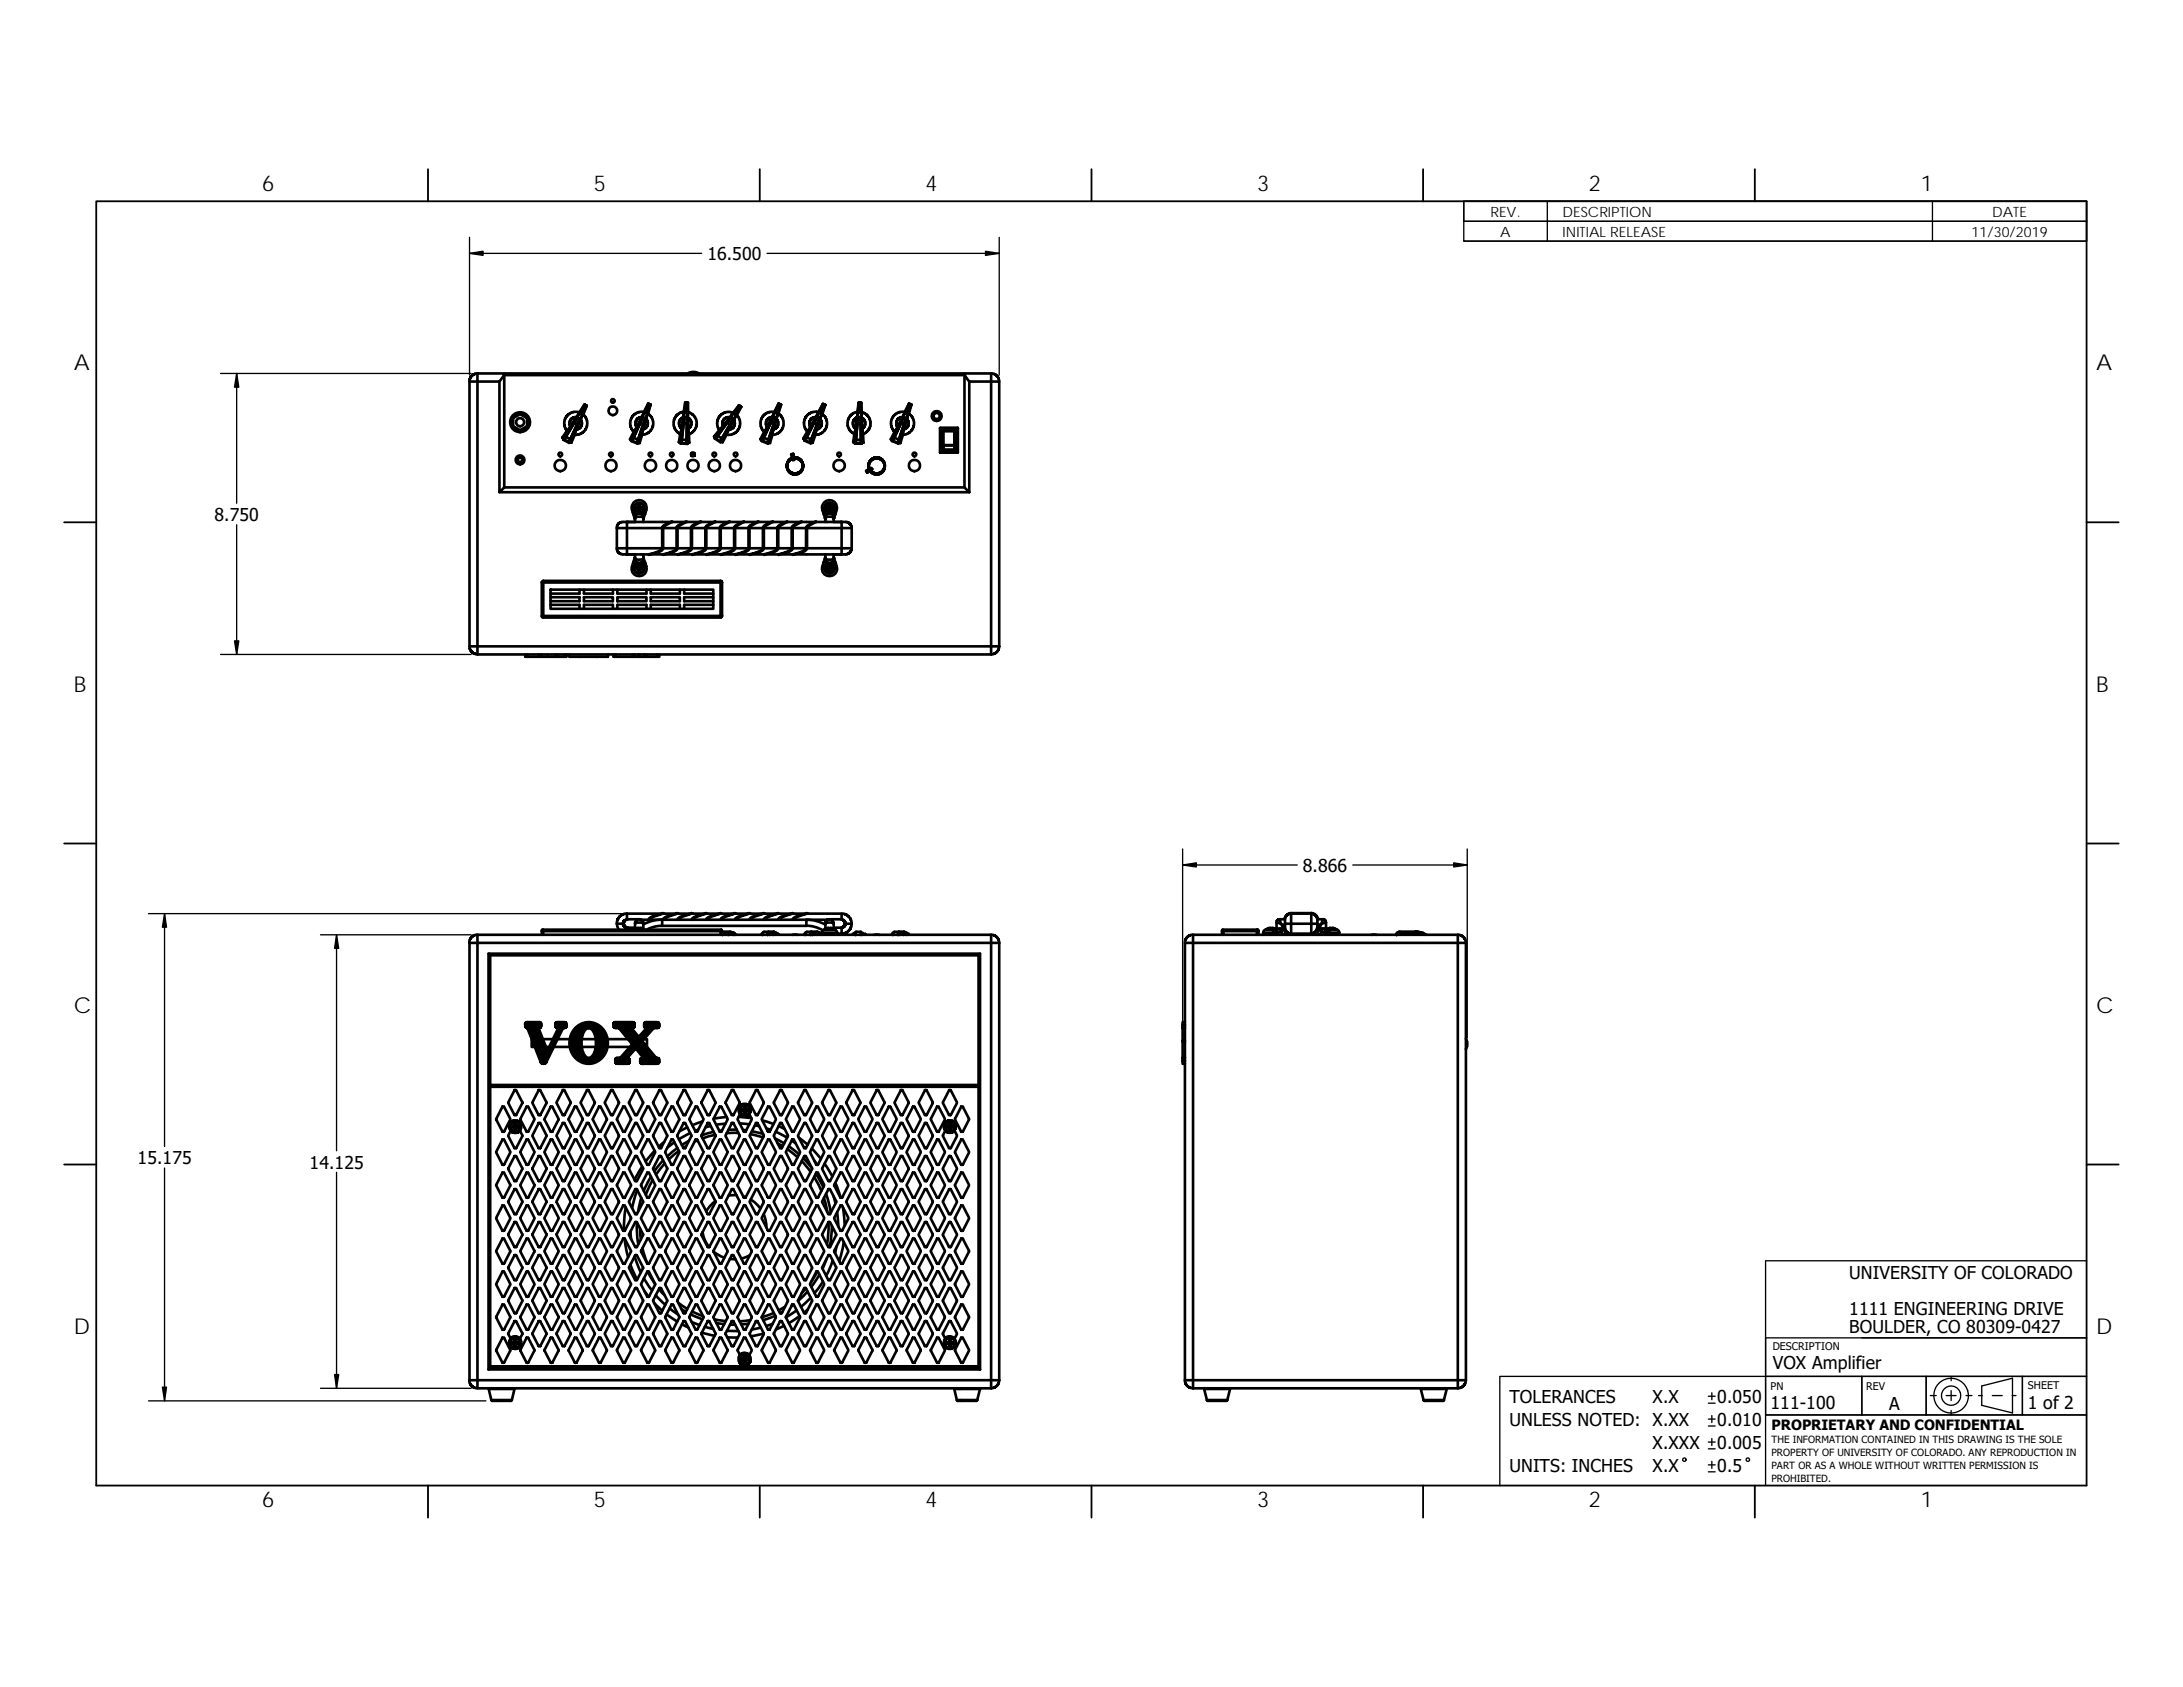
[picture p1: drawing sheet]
<svg xmlns="http://www.w3.org/2000/svg" width="279mm" height="216mm" viewBox="0 0 279 216" stroke-linecap="round" stroke-linejoin="round" font-family="sans-serif">
<defs><g id="words">
<g font-size="2.8">
<text x="33.5" y="24.5">6</text>
<text x="76" y="24.5">5</text>
<text x="118.5" y="24.5">4</text>
<text x="160.9" y="24.5">3</text>
<text x="203.4" y="24.5">2</text>
<text x="245.8" y="24.5">1</text>
<text x="9.4" y="47.4">A</text>
<text x="268.3" y="47.4">A</text>
<text x="9.4" y="88.5">B</text>
<text x="268.3" y="88.5">B</text>
<text x="9.4" y="129.6">C</text>
<text x="268.3" y="129.6">C</text>
<text x="9.4" y="170.7">D</text>
<text x="268.3" y="170.7">D</text>
<text x="33.5" y="192.8">6</text>
<text x="76" y="192.8">5</text>
<text x="118.5" y="192.8">4</text>
<text x="160.9" y="192.8">3</text>
<text x="203.4" y="192.8">2</text>
<text x="245.8" y="192.8">1</text>
</g>
<g font-size="2.3">
<text x="90.5" y="33.3">16.500</text>
<text x="27.5" y="66.7">8.750</text>
<text x="166.8" y="111.6">8.866</text>
<text x="17.6" y="149">15.175</text>
<text x="39.6" y="149.6">14.125</text>
<text x="236.7" y="163.7">UNIVERSITY OF COLORADO</text>
<text x="236.7" y="170.6">BOULDER, CO 80309-0427</text>
<text x="236.7" y="168.3">1111 ENGINEERING DRIVE</text>
<text x="193.2" y="179.6">TOLERANCES</text>
<text x="211.5" y="179.6">X.X</text>
<text x="219.8" y="179.6">0.050</text>
<text x="226.9" y="175.2">VOX Amplifier</text>
<text x="193.2" y="182.5">UNLESS NOTED: X.XX</text>
<text x="211.5" y="185.5">X.XXX</text>
<text x="219.8" y="182.5">0.010</text>
<text x="219.8" y="185.5">0.005</text>
<text x="226.6" y="180.4">111-100</text>
<text x="241.8" y="180.4">A</text>
<text x="259.5" y="180.4">1 of 2</text>
<text x="193.2" y="188.4">UNITS: INCHES</text>
<text x="211.5" y="188.4">X.X</text>
<text x="219.8" y="188.4">0.5</text>
</g>
<g font-size="1.8">
<text x="190.8" y="27.7">REV.</text>
<text x="200" y="27.7">DESCRIPTION</text>
<text x="255" y="27.7">DATE</text>
<text x="192" y="30.3">A</text>
<text x="200" y="30.3">INITIAL RELEASE</text>
<text x="252.3" y="30.3">11/30/2019</text>
<text x="226.7" y="183">PROPRIETARY AND CONFIDENTIAL</text>
</g>
<g font-size="1.4">
<text x="226.9" y="172.8">DESCRIPTION</text>
<text x="226.6" y="177.9">PN</text>
<text x="238.9" y="177.8">REV</text>
<text x="259.5" y="177.8">SHEET</text>
</g>
<g font-size="1.3">
<text x="226.7" y="184.7">THE INFORMATION CONTAINED IN THIS DRAWING IS THE SOLE</text>
<text x="226.7" y="189.6">PROHIBITED.</text>
<text x="226.7" y="186.4">PROPERTY OF UNIVERSITY OF COLORADO. ANY REPRODUCTION IN</text>
<text x="226.7" y="188">PART OR AS A WHOLE WITHOUT WRITTEN PERMISSION IS</text>
</g>
</g></defs>
<g fill="none" stroke="#000" stroke-width=".17">
<path d="M60.1 30.4v17.6M60.1 32.4h29.7M98.2 32.4h29.7M127.9 30.4v17.6M187.3 25.8h79.8v5.1h-79.8zM187.3 25.8h79.8v5.1h-79.8M187.3 25.8v2.5h79.8M198 25.8v5.1M247.3 25.8v5.1M28.2 47.8h32.1M30.3 47.8v16.6M30.3 67.2v16.6"/>
<path d="M28.2 83.8h32.1M19 116.9h60.4M21.1 116.9v29.8M41 119.6h19.3M43.1 119.6v27.7M151.4 108.6v22.2M151.4 110.7h14.6M173.1 110.7h14.7M187.8 108.6v24.2M21.1 149.5v29.8M43.1 150v27.7M19 179.3h43.2"/>
<path d="M41 177.7h19.3M218.7 179.6h.8M218.7 178.7h.8M219.1 178.2v.9M226 171.2h41.1M238.3 176.1v5M246.5 176.1v5M247.1 178.6h.7M249.1 178.6h1.3M249.7 176.1v.6M249.7 178v1.2M251.6 178.6h.8"/>
<path d="M253.2 178.6h.5M253.6 177.4l4-1v4.4l-4-.9zM255 178.6h1.3M257.5 178.6h.5M258.8 176.1v5M267.1 161.4h-41.1v28.7M267.1 176.1h-75.1v14M218.7 188.4h.8M218.7 187.5h.8M218.7 185.4h.8M218.7 184.6h.8M218.7 182.5h.8"/>
<path d="M218.7 181.6h.8M219.1 181.2v.9M219.1 184.1v.9M219.1 187v.9M226 181.1h41.1M249.7 180.5v.6"/>
<circle cx="249.7" cy="178.6" r="2.22"/>
<circle cx="249.7" cy="178.6" r="1.24"/>
<circle cx="215.6" cy="186.8" r=".22"/>
<circle cx="223.7" cy="186.8" r=".22"/>
</g>
<g fill="none" stroke="#000" stroke-width=".23">
<path d="M12.3 25.8h254.8v164.3h-254.8zM54.8 21.7v4.1M97.2 21.7v4.1M139.7 21.7v4.1M182.1 21.7v4.1M224.6 21.7v4.1M8.2 66.8h4.1M267.1 66.8h4.1M8.2 107.9h4.1M267.1 107.9h4.1M8.2 149h4.1M267.1 149h4.1"/>
<path d="M54.8 190.1v4.1M97.2 190.1v4.1M139.7 190.1v4.1M182.1 190.1v4.1M224.6 190.1v4.1"/>
</g>
<g fill="none" stroke="#000" stroke-width=".34">
<path d="M60.1 48.8h1v33.9h-1zM61.1 47.8l-.4 .1-.3 .2-.2 .3-.1 .4M61.1 47.8h3.4v.1l-.6 .9h-2.8zM63.9 48.8v14.2l.6-.6M64.5 47.9v14.5M64.5 48h58.9M64.5 47.8h58.9M65.7 53.5l.9-.5 .9 .5v1l-.9 .6-.9-.5zM72 56h.1M72 56l.2 .1M72.1 56h-.1M72.1 56h.1"/>
<path d="M72.1 56l.2 .1M72.1 56.3l.8 .4M72.1 56.2h.1M72.2 56.1l-.1 .1M72.2 56.2h.1M72.2 56.2h-.1M72.2 56.2l.6 .4M72.3 56.1h-.1M72.3 55.7l-.2 .3M72.3 55.7h.1M72.3 55.7l.2 .1M72.4 55.9l-.2 .3"/>
<path d="M72.4 55.9h.1M72.4 55.9l.6 .3M72.5 55.8l-.2 .3M72.6 55.1l-.6 .9M72.6 55.1h.1M72.8 56.6l.1 .1M72.9 56.6v.1M72.9 56.5h.2M72.9 56.5v.1M72.9 56.6h.2M73 56.2l-.2 .4M73 54.6l-.4 .5"/>
<path d="M73 54.6h.1M73.1 56.1l.1 .1-.1 .3M73.1 56.5v.1M73.1 56.1l-.2 .4M73.2 56.2l-.1 .3M73.5 54.1l-1.1 1.8M73.5 54.1l.4 .2M73.6 55.7l-.5 .9M73.7 54.9v.1M73.7 55l-.1 .7M73.7 54.9l.1 .1M73.7 55h.1"/>
<path d="M73.8 55l-.2 .7M73.8 53.4h-.4l-.4 .3-.1 .4 .1 .4M73.8 53.4h-.4l-.4 .3-.1 .4 .1 .5M73.8 53.4h.1M73.9 54.3l-.9 1.9M73.9 54.3h.1M73.9 53.3l-1.6 2.4M73.9 53.3h.1M73.9 53.3l.1 .1M73.9 53.4l-1.4 2.4M74 53.4l-.5 .7M74.1 52.7h-.6l-.4 .1-.4 .3-.3 .3-.2 .5v.5l.4 .7"/>
<path d="M74.1 52.8l-.3 .6M74.2 53.6l-.3 .7M74.2 53.6l-1.1 2.5M74.3 53.5l-.4 .8M74.3 53.5v.1M74.3 53.5l-.1 .1M74.3 53.7l-.6 1.2M74.3 53.7h.1M74.3 53.7l.2 .3-.1 .5-.2 .3-.5 .1M74.3 53.7l.2 .3-.1 .4-.2 .4-.4 .2M74.3 53.7l-.5 1.3M74.3 53.6h.1"/>
<path d="M74.3 53.6l-1.1 2.6zM74.7 53l-.4 .7M74.7 53.1l-.4 .6M74.7 53.1l.3 .4 .1 .4 .1 .4-.2 .5-.2 .4-.4 .3-.4 .1h-.4M74.7 53v.1M74.8 51.8l-.7 1M74.8 51.8l-.9 1.5M74.8 51.8h.1M74.9 51.8l.1 .1M74.9 51.8l-.6 1.1h.1l.6-1M74.9 51.9l-.5 1M75 51.9h.1"/>
<path d="M75.1 51.9l-.4 1.1M75.1 51.9l-.8 1.7M75.1 51.9h.1M80.6 56.2l.2 .1M80.6 56.2h.2M80.8 56.2h-.2M80.8 56.2l.1 .1M80.8 56.2h.1M80.8 56.4h.1M80.8 56.5l.8 .3M80.8 56.3v.1M80.9 56.4l.6 .3"/>
<path d="M80.9 56.4h.1M80.9 56.4h-.1M80.9 56.3h-.1M80.9 55.8l.2 .1M80.9 55.8l-.1 .4M81.1 56h.1M81.1 56l-.2 .4M81.1 55.9l-.2 .4M81.1 55.3l-.5 .9M81.1 55.2v.1M81.5 54.7l-.4 .5M81.5 54.7h.1"/>
<path d="M81.5 54.7l-.4 .6M81.5 56.7h.1M81.6 56.6v.1M81.6 56.5l.1 .1M81.6 56.5l.2 .1M81.7 56.6l-.1 .1M81.7 56.6l.2 .1M81.7 56.3l-.2 .4M81.7 56.1l-.1 .4M81.7 56.1l.2 .1-.1 .4M81.8 56.6l.1 .1M81.9 56.2l-.1 .4"/>
<path d="M81.9 54.1l-.8 1.9zM82 54.1l.3 .2M82.1 53.4h.1M82.1 53.4l-.4 .1-.2 .2-.2 .5 .2 .4M82.1 53.4l-.6 1.3M82.1 53.4l-.4 .1-.3 .2-.1 .5 .2 .5M82.2 53.4h-.1M82.2 55.7l-.3 1M82.2 53.3l-1.3 2.5M82.2 53.3h.1M82.2 53.3l-1.4 2.9M82.3 53.4l-1.2 2.5"/>
<path d="M82.3 55l-.1 .7M82.3 54.9h.1M82.3 54.9v.1M82.3 53.3l-.3 .8M82.3 53.3l-.4 .8M82.3 55h.1M82.3 54.3l-.6 2-.6-.3M82.3 54.3h.1M82.3 54.3l-.6 2M82.4 52.7h-.5l-.5 .2-.4 .4-.2 .2-.1 .4v.5l.1 .5 .3 .3M82.4 52.7l-.2 .7M82.4 52.7l-.3 .7"/>
<path d="M82.6 53.4l.1 .1M82.6 53.4l-.3 .9M82.6 53.5l-.9 2.6M82.6 53.5l-.3 .8M82.6 53.4v.1M82.7 53.6h.1M82.7 53.6l-.4 1.3M82.7 53.5l-.8 2.7zM82.7 53.6l.2 .4v.4l-.3 .4-.3 .1M82.7 53.6l.2 .3v.5l-.2 .3-.4 .2M83 51.7l-.6 1M83 53l-.3 .6"/>
<path d="M83 53l.3 .3 .2 .3 .1 .4-.1 .6-.2 .5-.3 .3-.5 .2h-.4M83 52.9v.1M83 52.9l-.3 .7M83 51.6l-.8 1.7M83 51.6l.1 .1M83.1 51.7l-.5 1.1 .1 .1 .5-1.2M83.1 51.7h.1M83.1 51.8l-.4 1.1M83.2 51.7l.1 .1M83.3 51.8l-.6 1.7M83.3 51.8h.1M83.3 51.8l-.3 1.1"/>
<path d="M86.9 56.6h.2M87 56.5l-.1 .1M87 56.5h.1M87 56.5h.2M87 55.5h.1M87.1 55.5l-.2 1.1M87.1 56.1l-.1 .4M87.1 56.1h.1M87.1 56.7h.1M87.1 56.6v.1M87.1 56.7l.9 .1M87.1 53.6l.4-.2-.3 1.4-.3-.4v-.4z"/>
<path d="M87.2 56.7h.1M87.2 56.7h-.1M87.2 56.5l-.1 .1M87.2 56.7h.7M87.2 54.8h.1M87.2 56.3h.1M87.2 54.8l-.2 .7M87.2 54.8l-.1 .7M87.2 56.3v.4M87.2 56.1v.4M87.3 56.3h.6M87.3 56.3l-.1 .4"/>
<path d="M87.4 53.4l-.3 .3-.2 .3 .1 .5 .2 .3M87.5 52.7l-.5 .2-.5 .3-.3 .8v.5l.2 .4 .6 .6M87.5 53.4h.1M87.5 54.2l-.3 2.1M87.5 54.2l-.2 2.1M87.5 54.2h.4M87.5 52.7v.7M87.5 53.3h.1M87.5 53.3l-.4 2.8M87.6 53.4l-.4 2.7M87.6 53.3l-.1 .9M87.7 51.5l-.2 1.2"/>
<path d="M87.7 51.5l-.2 1.8M87.7 51.5h.1M87.8 51.5h.1M87.8 51.5l-.1 1.2h.1l.1-1.2M87.9 51.6l-.1 1.1M87.9 56.7l.1 .1M87.9 56.3v.4M87.9 54.2v2.1M87.9 56.2h.2v.4v-.4M87.9 56.2v.4M87.9 54.2h.1M87.9 53.3h.1"/>
<path d="M87.9 53.3v.9M87.9 51.5h.1M87.9 56.6l.1 .1M87.9 56.6h.3M87.9 53.3v.1M87.9 53.4v.8M87.9 53.4v2.8M88 56.7h.2M88 53.3l.1 2.9-.1-2.8M88 56.7v.1M88 51.5v1.8M88 53.5l.1 1.4"/>
<path d="M88 51.5l.1 .1M88 53.5h.1M88 53.5l.4 .2 .1 .4-.1 .4-.3 .4M88.1 53.5l.2 .2 .2 .3-.1 .5-.3 .4M88.1 51.6l-.1 1.7M88.1 51.6v1.1M88.1 53.5v1.4M88.1 54.9l.1 .7M88.1 52.7v.1M88.1 52.7l-.1 .8M88.1 54.9h.1M88.1 47.8l.5-.2h.3l.5 .2"/>
<path d="M88.1 52.8l-.1 .7M88.1 52.8l.4 .2 .4 .3 .3 .7-.1 .6-.2 .4-.3 .3-.4 .3M88.1 56.6h.1M88.2 55.6v1M91.4 55.9l.2 .1M91.4 55.9h.1M91.5 56.1h.1M91.5 55.8v.1M91.5 55.9l.2 .1M91.5 56.1l.7 .5M91.5 55.8l-.1 .1M91.6 56l-.1 .1"/>
<path d="M91.6 56.1l.6 .4M91.6 56.1h.1M91.6 56.1h-.1M91.7 56h-.1M91.8 55.5l-.3 .3M91.8 55.5v.1M91.8 55.6l-.3 .3M91.8 55.6h.1M91.8 55.8l-.2 .3M91.8 55.8h.1M91.9 55.8l-.3 .3M91.9 55.8l.5 .3"/>
<path d="M91.9 55.6l-.2 .4M92.1 55h.1M92.1 55l-.7 .9M92.2 56.5v.1M92.3 56.4l.1 .1M92.3 56.4v.1M92.3 56.5l-.1 .1M92.3 56.5l.2 .1M92.4 56.1l-.2 .4M92.4 56.1h.1M92.4 56.5l.1 .1M92.4 56.5h.1"/>
<path d="M92.5 56l.1 .1M92.5 56l-.2 .4M92.5 56.5v.1M92.5 54.5l-.4 .5M92.5 54.5h.1M92.6 54.5h-.1M92.6 56.1l-.2 .4M92.6 56.1l-.1 .4M93 55.6l-.5 1M93.1 54.1l-1.3 1.7M93.1 54.1l-1.2 1.7M93.1 54.1l.3 .2"/>
<path d="M93.2 55h.1M93.2 55l-.2 .6M93.3 55l-.3 .6M93.3 54.9v.1M93.3 54.9l-.1 .1M93.3 55h.1M93.4 53.4h-.4l-.4 .3-.1 .3v.5M93.4 53.4l-.8 1.1M93.4 53.4h.1M93.4 54.3h.1M93.4 54.3l-1 1.8M93.5 54.3l-1.1 1.8"/>
<path d="M93.5 53.4h-.1M93.5 53.3l-1.7 2.2M93.5 53.3h.1M93.5 53.3l.1 .1M93.6 53.4l-1.7 2.2M93.6 53.4l-.5 .7zM93.8 52.8l-.5-.1h-.4l-.5 .3-.3 .2-.2 .4-.1 .5 .1 .6 .2 .3M93.8 52.8l-.4 .6M93.8 52.8l-.3 .6M93.9 53.6l-1.4 2.4M93.9 53.6l-.4 .7M93.9 53.6h.1"/>
<path d="M93.9 53.6l-.5 .7M93.9 53.7l.1 .5v.3l-.3 .3-.4 .2M93.9 53.7l-.6 1.2M93.9 53.7l.2 .5-.2 .4-.2 .2-.4 .2M93.9 53.7l-.6 1.3M93.9 53.7h.1M93.9 53.6l-1.3 2.5 1.4-2.5M94.3 53.1l-.4 .6M94.3 53.1h.1M94.3 53.1l.3 .4 .1 .4v.5l-.1 .5-.4 .5-.3 .1-.4 .1h-.5M94.6 51.9l-.8 .9M94.6 51.9l-1.1 1.4"/>
<path d="M94.6 51.9h.1M94.7 51.9v.1h.1M94.7 51.9l-.7 1 .1 .1 .7-1M94.7 52l-.6 1M94.8 52h.1M94.8 52l.1 .1M94.8 52l-.9 1.6M94.9 52.1l-.9 1.5M94.9 52.1l-.6 1M97.3 56.2h.2M97.3 56.2l.2 .1M97.4 56.2h-.1"/>
<path d="M97.4 56.2h.1M97.5 56.2l.1 .1M97.5 56.4h.1M97.5 56.5l.8 .3M97.5 56.3v.1M97.6 56.4h.1M97.6 56.4h-.1M97.6 56.4l.6 .3M97.6 55.8l-.2 .4M97.6 55.8l.2 .1M97.6 56.3h-.1M97.7 56l-.1 .4"/>
<path d="M97.7 56l.9-1.9-.8 1.9M97.7 56h.1M97.8 56l-.2 .4M97.8 56l.5 .3M97.8 55.2v.1M97.8 55.3l-.5 .9M97.8 55.9l-.2 .4M98.2 54.7l-.4 .5M98.2 54.7h.1M98.2 54.7l-.4 .6M98.2 56.7h.1M98.3 56.6v.1"/>
<path d="M98.3 56.5l.3 .2M98.3 56.5v.1M98.3 56.6l.2 .1M98.3 56.3l-.1 .4M98.4 56.3l-.2 .4M98.4 56.1l.2 .1-.1 .4 .1-.4M98.4 56.1l-.1 .4M98.5 56.6l.1 .1M98.8 53.4l-.6 1.3M98.8 53.4l-.4 .1-.3 .2-.1 .7 .2 .2M98.8 53.4h.1M98.8 53.4l-.4 .1-.3 .3-.1 .5 .2 .4"/>
<path d="M98.8 53.4l-.6 1.2M98.8 55.7l-.2 1M98.9 53.3l-1.3 2.5M98.9 53.3h.1M98.9 53.3l-1.4 2.9M99 53.4l-1.2 2.5M99 55l-.2 .7M99 54.9v.1M99 54.9h.1M99 55h.1M99 53.3l-.4 .8M99 53.3l-.4 .8 .4 .2"/>
<path d="M99 54.3h.1M99 54.3l-.7 2M99.1 52.7h-.5l-.4 .1-.3 .2-.4 .5-.2 .4v.5l.2 .5 .3 .3M99.1 52.7l-.3 .7M99.3 53.5l-.9 2.6M99.3 53.4l.1 .1M99.3 53.5l-.3 .8M99.3 53.4v.1M99.3 53.4l-.3 .9M99.4 53.6h.1M99.4 53.6l-.4 1.3M99.4 53.5l-.8 2.7z"/>
<path d="M99.4 53.6l.2 .4v.4l-.2 .3-.4 .2M99.4 53.5h.1M99.4 53.6l.2 .4v.4l-.2 .4-.4 .1M99.6 51.7l-.5 1M99.6 52.9l-.2 .7M99.6 52.9l.1 .1M99.7 51.6l-.8 1.7M99.7 53l-.3 .6M99.7 53l.3 .2 .2 .5v.9l-.1 .4-.3 .3-.5 .3h-.5M99.7 51.6l.1 .1M99.8 51.7l-.5 1.1 .1 .1 .5-1.2M99.8 51.7v.1l.1-.1"/>
<path d="M99.8 51.8l-.4 1.1M99.9 51.7v.1M99.9 51.8h.1M99.9 51.8l-.5 1.7M100 51.8l-.4 1.1M100 51.8l-.6 1.7M101.1 58.8l-.3 .5-.1 .4 .1 .3 .2 .3 .3 .2 .7 .1M101.2 58.7l-.1 .1M101.3 58.1l.1 .5M101.4 58.6l-.2 .1M101.4 58.6h.1M101.5 58.1l.1 .4"/>
<path d="M101.5 58.1l.2 .4M101.5 58.1l-.1 .1-.1-.1M101.6 58.5v.2l-.2-.1M101.7 58.5v.3l-.2 .1-.1-.3M101.7 58.5l.4 .1 .3 .2 .3 .5M102.7 59.3h.1M102.7 59.3v.6l-.2 .4M102.8 56.2h.2M102.8 56.1h.1M102.9 56.1h-.1M102.9 56.1l.2-.3-.2 .3M102.9 56.1h.1"/>
<path d="M102.9 56.1l.2 .1M102.9 56.3h.2M103 56.4l.7 .3M103 56.2l-.1 .1M103 56.3h.1M103 56.3h-.1M103.1 56.3l.6 .3M103.1 56.2h-.1M103.1 55.8l.2 .1M103.2 56l-.2 .3M103.2 56h.1M103.3 56l-.2 .3"/>
<path d="M103.3 56l.5 .2M103.3 55.9l-.2 .3M103.3 55.2l-.5 .9M103.3 55.2h.1M103.7 56.6l.1 .1M103.7 54.6v.1M103.7 54.6l-.4 .6M103.7 54.7l-.4 .5M103.8 54.6h-.1M103.8 56.5v.1M103.8 54.6l-.1 .1M103.8 56.5l.1 .1"/>
<path d="M103.8 56.6l.2 .1M103.8 56.6v.1M103.8 56.2l-.1 .4M103.9 56.1l-.1 .4M103.9 56.1l.2 .1-.2 .4M103.9 56.6l.1 .1M104 56.6v.1M104.1 56.2l-.2 .4M104.2 54.1l-1 1.9M104.2 54.1l-.9 1.9M104.2 54.1l.4 .2M104.4 55.7l-.4 1"/>
<path d="M104.4 53.4l-.7 1.2M104.4 53.4h.1M104.4 53.4l-.5 .1-.2 .3-.1 .4 .1 .4M104.4 53.4l-.4 .1-.3 .3-.1 .5 .1 .3M104.4 53.4l-.6 1.2M104.5 53.4h-.1M104.5 54.9h.1M104.5 54.9l-.1 .8M104.5 55l-.1 .7M104.5 53.3h.1M104.5 53.3l-1.4 2.5M104.5 54.9v.1"/>
<path d="M104.5 53.4l-1.2 2.5M104.6 54.3l-.8 1.9M104.6 54.3h.1M104.6 53.3l-.4 .8M104.7 52.7h-.4l-.5 .1-.4 .2-.3 .4-.2 .5v.5l.2 .5 .2 .3M104.7 52.7l-.3 .7M104.7 52.7l-.2 .7M104.9 53.5l-.3 .8M104.9 53.5h.1M104.9 53.5l-1 2.6M104.9 53.7l.2 .3v.4l-.2 .4-.4 .1M104.9 53.7l-.4 1.2"/>
<path d="M104.9 53.6h.1M104.9 53.6v.1M105 53.5h.1M105 53.6l-.1 .1M105 53.6l.2 .4-.1 .5-.2 .3-.4 .2M105 53.7l-.5 1.2M105 53.5l-.9 2.7 .9-2.7M105.3 53l.3 .4 .2 .4v.8l-.2 .5-.3 .2-.5 .3h-.4M105.3 53l-.3 .6M105.3 53h.1M105.3 53l-.4 .6M105.3 51.7l-.6 1"/>
<path d="M105.3 51.7h.1M105.3 51.7l-.8 1.6M105.4 51.7l-.5 1.2h.1l.5-1.1M105.4 51.7l.1 .1M105.5 51.8l-.5 1.1M105.5 51.8h.1M105.6 51.8l-.6 1.7M105.6 51.8h.1M105.6 51.8l-.3 1.2M109.2 56.6h.2M109.3 56.5h.1M109.3 56.5l-.1 .1"/>
<path d="M109.3 56.5h.2M109.3 55.5h.1M109.3 56.1h.3M109.3 56.1v.4M109.3 55.5l-.1 1.1M109.4 56.6v.1M109.4 56.8h.9M109.4 53.6l.3-.1-.2 1.3-.2-.2-.1-.3v-.5zM109.5 56.7h.1M109.5 56.5l-.1 .1M109.5 56.7h-.1M109.5 56.7h.7"/>
<path d="M109.5 54.8h.1M109.5 54.8l-.2 .7M109.5 56.3h.1M109.5 56.3v.4M109.6 56.3h.6M109.6 56.3l-.1 .4M109.6 56.1l-.1 .4M109.7 53.4l-.4 .3-.1 .4v.4l.3 .3M109.7 53.5h.1M109.7 52.7l-.5 .2-.4 .3-.3 .8v.5l.2 .5 .6 .5M109.7 53.4v.1M109.7 53.5l-.2 1.3"/>
<path d="M109.7 53.3l-.4 2.8M109.7 52.7v.7M109.7 54.2l-.2 2.1M109.7 54.2l-.1 2.1M109.7 54.2h.5M109.7 53.3h.1M109.7 53.3l-.4 3.2M109.8 53.4l-.2 2.7M109.8 53.3l-.1 .9M109.9 51.5l-.2 1.2M109.9 51.5l-.2 1.8M109.9 51.5h.1"/>
<path d="M110 51.5v1.2h.1v-1.2M110 51.5h.1M110.1 51.6l-.1 1.1M110.1 51.5h.1M110.2 54.2v2.1M110.2 53.3h.1l.1 2.9-.2-2.9M110.2 53.3v.9M110.2 54.2h.1M110.2 53.3v2.9M110.2 56.3v.4M110.2 56.7l.1 .1M110.2 51.5v1.8"/>
<path d="M110.2 56.6l.1 .1M110.2 56.2v.4M110.2 51.5v.1M110.2 56.2h.2M110.2 56.6h.3M110.2 51.6v1.7M110.2 51.6l.1 1.1M110.3 53.4v.1M110.3 53.5v1.4M110.3 53.5l.3 .2 .1 .4-.1 .5-.2 .3M110.3 53.5h.1M110.3 53.5l.3 .2 .1 .4v.4l-.4 .4"/>
<path d="M110.3 53.5l.1 1.4M110.3 56.7v.1M110.3 52.7v.1M110.3 56.7h.2M110.3 52.7v.7M110.3 52.8v.7M110.3 52.8l.4 .1 .4 .4 .2 .4 .1 .4-.2 .8-.3 .4-.5 .2M110.3 54.9l.2 .7M110.3 54.9h.1M110.4 54.9l.1 .7M110.4 54.9h-.1M110.4 54.9h.1"/>
<path d="M110.4 56.2v.4zM110.4 56.6h.1M110.5 55.6v1M111.2 59.3v.3l.1 .4M111.2 59.2v.1M111.3 60l.2-.1 .2 .1-.3 .2M111.3 59.1l-.1 .1M111.3 59.1h.1M111.6 58.8l-.3 .3M111.6 58.7h.1M111.7 58.7h-.1M111.7 58.7h.1"/>
<path d="M112.6 58.6h.1M112.6 58.6l-.5-.1-.4 .2M112.6 58.6l.4 .3 .2 .4M113.2 59.3h.1M113.2 59.3v.4l-.1 .4M114 56.2l.2 .1M114 56.2h.1M114.1 56.2h-.1M114.1 56.2h.1M114.1 56.2l.2 .1M114.2 56.4h.1M114.2 56.5l.8 .3"/>
<path d="M114.2 56.3v.1M114.3 56.4l.6 .3M114.3 56.4h.1M114.3 56.4h-.1M114.3 55.8l-.2 .4M114.3 56.3h-.1M114.3 55.8h.1M114.3 55.8l.2 .1M114.4 56l-.1 .4M114.4 56h.1M114.5 56l-.2 .4M114.5 56l.5 .3"/>
<path d="M114.5 55.2v.1M114.5 55.3l-.5 .9M114.5 55.9l-.2 .4M114.9 54.7h.1M114.9 54.7l-.4 .5M114.9 54.7l-.4 .6M114.9 56.7h.1M115 56.6v.1M115 56.5l.2 .1M115 56.5v.1M115 56.3l-.1 .4M115 56.6l.2 .1"/>
<path d="M115.1 56.3l-.2 .4M115.1 56.1l.2 .1M115.1 56.1l-.1 .4M115.2 56.6l.1 .1M115.3 56.2l-.1 .4M115.3 54.1l-.9 1.9zM115.5 53.4h.1M115.5 53.4l-.6 1.2M115.5 53.4l-.4 .1-.2 .2-.2 .5 .2 .4M115.5 53.4l-.4 .1-.3 .2-.1 .5 .2 .5M115.5 55.7l-.2 1M115.6 53.3l-1.3 2.5"/>
<path d="M115.6 53.3h.1M115.6 53.4l-1.1 2.5M115.7 55l-.2 .7M115.7 54.9h.1M115.7 54.9v.1M115.7 53.3l-.4 .8M115.7 53.3l-.4 .8 .4 .2M115.7 54.3l-.7 2M115.7 54.3h.1M115.8 52.7h-.5l-.5 .2-.5 .4-.1 .2-.2 .4v.5l.2 .5 .3 .3M115.8 52.7l-.3 .7M116 53.4l.1 .1"/>
<path d="M116 53.4l-.3 .9M116 53.5l-.9 2.6M116 53.5l-.3 .8M116 53.4v.1M116 53.6h.1M116 53.6l-.3 1.3M116.1 53.6h.1M116.1 53.6l-.4 1.3M116.1 53.6l.2 .3v.5l-.2 .3-.4 .2M116.1 53.6h-.1M116.1 53.6l.2 .4v.4l-.3 .4-.3 .1M116.1 53.5l-.8 2.7z"/>
<path d="M116.3 53l-.2 .6M116.3 52.9v.1M116.3 52.9l-.2 .7M116.3 51.7l-.5 1M116.3 53l.4 .3 .2 .3 .1 .4-.1 .6-.1 .4-.4 .4-.5 .2h-.4M116.4 51.6v.1M116.4 51.6l-.8 1.7M116.4 51.7l-.4 1.1 .1 .1 .4-1.2M116.4 51.7h.1M116.5 51.8l-.4 1.1M116.5 51.7l.1 .1M116.6 51.8l-.3 1.1"/>
<path d="M116.6 51.8l-.5 1.7M116.6 51.8h.1M120.3 54.8l.1 3.1zM120.3 57.9h.1M120.4 57.9h2.2M120.4 54.8h-.1M120.7 55.2v2.3M120.7 55.2h.1M120.7 57.5v.1M120.7 57.5v-.5v.6M120.7 55.2v1.8M120.7 55.1v1.9"/>
<path d="M120.7 55.1v.1M120.7 55.1h1.5M120.7 57.6h1.5M120.7 57.6h.1M120.7 57h1.5M122.2 55.2v1.8zM122.2 55.1v.1M122.2 55.1h.1M122.2 57.6h.1M122.2 57h.1M122.2 57v.6v-.6M122.2 55.2h.1"/>
<path d="M122.2 55.2h-1.5M122.2 55.2v2.3M122.2 57.5v.1M122.6 54.8h.1M122.6 54.8v3.1v-3.1M122.6 54.8h-2.2h2.2M122.6 57.9h.1M123.4 47.9l.7 .9M123.4 47.9v14.5M124.1 48.8v14.2M126.9 47.8v1h-2.8M126.9 47.8l.4 .1 .3 .2 .2 .3 .1 .4"/>
<path d="M126.9 47.8h-3.5v.1M63.9 63h60.2M64.5 62.4h58.9M69.3 78.8l.2 .2M69.3 74.5h23.1M69.5 74.3v4.5h-.2v-4.3M69.5 74.3h22.7v4.5v.2h-22.7v-.2h22.9M69.5 74.3l-.1 .1-.1 .1M70.5 76.4h3.7v.5h-3.7M70.5 77.4h3.7v.5M70.5 75.5h20.8v2.4h-20.8zM74.2 75.5v.5h-3.7"/>
<path d="M74.7 76.4h3.7v.5h-3.7zM78.4 75.5v.5h-3.7v-.5M78.4 77.9v-.5h-3.7v.5M79 67.6h1.2M79 70.2l.1 .4 .2 .2 .2 .1 .7 .1M79 70.2h1.2M79 67.6v2.6M79 76.4h3.7v.5h-3.7zM80.1 71h1.2v.5M80.2 66.8h-.7l-.2 .1-.3 .3v.4M80.2 67.6h27.5v2.6M80.2 66.8v.8"/>
<path d="M80.2 66.8h5.6M80.2 70.2v.8h2.8M80.2 67.6v2.6M80.9 65.3l.1 .3M81 65.6l.1 .2M81.1 71.9l-.1 .2M81.1 71.9l.3 .2M81.2 65.2l.2 .3M81.2 72.6l.1 .6 .3 .2h.4l.3-.2 .1-.6M81.2 65.2l.1-.6 .3-.2h.4l.3 .2 .1 .4v.2M81.2 65.2l-.3 .1M81.2 72.6h.1"/>
<path d="M81.2 65.2l.1-.6 .3-.2h.4l.3 .2 .1 .4-.2 .5M81.2 66.3l.1 .1M81.3 71.5v.1M81.3 66.4h.1M81.3 66.3h-.1M81.3 71.4v.1M81.3 71.4h.1M81.3 71.6l.1 .5M81.3 66.1v.2M81.3 66.3a1.13 1.13 0 0 1 1 0M81.3 71.5l.4 .1 .6-.1M81.3 66.3v-.2a.53 .53 0 0 1 .9-.2l.1 .4"/>
<path d="M81.3 71.5l.1 .4 .3 .1h.2l.3-.1 .1-.4M81.3 71.3v.1M81.3 66.1l-.1 .2M81.3 71.6l-.1-.2-.1 .5M81.3 66.3v.5h-1.2M81.4 72.2l-.2 .4M81.4 72.2l-.4-.1-.1 .4M81.4 65.5h.1M81.4 65.5l-.4 .1M81.4 72.3l-.2 .3M81.4 72.2v.1M81.4 65.5l.2 .1"/>
<path d="M81.4 65.1h.2M81.4 64.9v.2M81.4 65.5v.2M81.4 64.9l.1 .1M81.4 72.7h.1M81.4 72.8h.2M81.4 72.7h.2M81.4 72.7v.1M81.4 72.1h.2M81.4 65.7l-.1 .4M81.4 72.1v.1M81.4 65.7l-.3 .1 .1 .5"/>
<path d="M81.5 65.1h-.1M81.5 72.8h-.1M81.5 65h.1M81.5 72.7h.1M81.5 72.7v.1M81.5 65v.1h.1M81.5 72.8h.1M81.6 65.1h.1M81.6 64.9v.1M81.6 64.9h-.2M81.6 65.1l.1 .1M81.6 72.8h.1"/>
<path d="M81.6 72.7h.1M81.6 72.8l.1 .1M81.6 65.6h.1M81.6 65.6l-.2 .1M81.6 72.1l-.2 .1M81.6 72.1h.1M81.6 65.6h.4M81.6 65.6l.1 .1M81.6 72.1h.4M81.7 72l-.1 .1M81.7 65.2v.1M81.7 64.9h.1"/>
<path d="M81.7 64.9h-.1M81.7 72.9v.1M81.7 72.6h.1M81.7 72.6l-.1 .1M81.7 65.6h.3M81.7 65.1v.1M81.7 64.9l-.1 .1M81.7 65.1l.1 .2M81.7 72.8l.1 .2M81.7 72.8v.1M81.7 64.7l.1 .1M81.7 65.4h.2"/>
<path d="M81.7 65.3v.1M81.7 64.6h.2M81.7 64.6v.1M81.7 64.7v.2M81.7 65.3h.1M81.7 73h.1M81.7 72.3v.1M81.7 73.1h.2M81.7 73v.1M81.7 72.3h.2M81.7 72.3v.2M81.7 72.5h.1"/>
<path d="M81.7 72.5v.1M81.7 72.4l.1 .1M81.7 73.1h.1M81.7 64.7h.2M81.7 72.4h.2M81.7 65.3h.2M81.8 64.8l-.1 .1M81.8 65.3h-.1M81.8 73l-.1 .1M81.8 72.5l-.1 .1M81.9 65.3h.1M81.9 65.3v.1"/>
<path d="M81.9 73.1h.1M81.9 64.8v.1M81.9 64.7v.1M81.9 72.4v.1M81.9 73v.1M81.9 73h.1M81.9 72.5h.1M81.9 72.5v.1M81.9 64.6v.1M81.9 72.3v.2M81.9 72.3v.1M81.9 64.7v.2"/>
<path d="M81.9 65.1v.2M81.9 65.1v.1M81.9 64.9l.1 .1M81.9 72.8v.2M81.9 72.6l.1 .1M81.9 72.8v.1M81.9 65.2v.1M81.9 64.9h.2M81.9 72.9v.1M81.9 72.6l.2 .1M81.9 64.9h.1M81.9 72.6h.1"/>
<path d="M82 72v.1M82 72.1h.1M82 65.6v.1M82 65.6l.1 .1M82 65.6h.1M82 72.1l.2 .1M82 65.1h-.1M82 65.1h.1M82 65h.1M82 72.7h.1M82 72.8h.1M82 72.8h-.1"/>
<path d="M82.1 65.1h.1M82.1 65.1l-.2 .1M82.1 64.9h.1M82.1 72.8h.1M82.1 72.8l-.2 .1M82.1 72.7h.1M82.1 64.9l-.1 .1M82.1 72.7h-.1M82.1 65v.1M82.1 72.7v.1M82.1 65.7l.4 .1M82.1 72.1h-.1"/>
<path d="M82.1 65.7l.2 .4M82.1 72.1l.1 .1M82.2 64.9v.2M82.2 65.5l-.1 .2M82.2 72.3l.1 .1 .1 .4-.1 .4-.3 .1h-.4l-.3-.2-.1-.5M82.2 72.7v.1M82.2 65.5l-.2 .1M82.2 72.2h.1M82.2 64.9l-.1 .1M82.2 72.7h-.1M82.2 72.2l.2 .4M82.2 72.2v.1"/>
<path d="M82.2 65.5h.1M82.3 71.6h.1M82.3 66.1h.1M82.3 66.1l.1 .2M82.3 71.6l-.2 .5M82.3 71.3l.1 .1M82.3 66.4h.1M82.3 66.3v.5M82.3 71v.5M82.4 71.4l.1 .5-.4 .2M82.4 71.4l-.1 .2M82.4 66.3v.1"/>
<path d="M82.4 71.4h.1M82.4 66.4h-.1M82.4 71.4h-.1M82.4 65.2l-.2 .3M82.4 65.2l.3 .1a.95 .95 0 0 0-.9-1.3 .95 .95 0 0 0-.9 1.3M82.5 65.8l-.1 .5M82.5 71.9l.1 .2M82.6 72.1l-.4 .1M82.6 72.1l.1 .4M82.6 65.6l-.1 .2M82.7 72.5a.96 .96 0 0 1-.9 1.2 .96 .96 0 0 1-.9-1.2l.3 .1M82.7 72.5l-.3 .1"/>
<path d="M82.7 65.3l-.1 .3-.4-.1M82.7 75.5v.5h-3.7v-.5M82.7 77.9v-.5h-3.7v.5M83 71h.1M83 71l.6-.2a1.53 1.53 0 0 0 1.2-.6h.1a2.09 2.09 0 0 1-1.8 .8M83.1 71h1.8M83.3 76.4h3.7v.5h-3.7zM84.9 71h.1M84.9 71l.5-.2a1.53 1.53 0 0 0 1.2-.6h.1a2.09 2.09 0 0 1-1.7 .8M84.9 67.3l-.1 .2v2.7h-4.6M85 71h1.7M86.1 66.8h1.6"/>
<path d="M86.7 71h.1M86.7 71l.6-.2a1.53 1.53 0 0 0 1.1-.6h.2a2.09 2.09 0 0 1-1.8 .8M86.8 67.3l-.2 .2v2.7h-1.7v-2.6a2.66 2.66 0 0 1 1.2-.8 1.95 1.95 0 0 0-1.3 .7M86.8 71h1.7M87 75.5v.5h-3.7v-.5M87 77.9v-.5h-3.7v.5M87.6 75.5v.5h3.7M87.9 66.8h1.6M88.5 71h.1h.1M88.5 71l.6-.2a1.53 1.53 0 0 0 1.2-.6h.1a2.09 2.09 0 0 1-1.7 .8M88.6 67.3l-.2 .2v2.7h-1.7v-2.6a2.65 2.65 0 0 1 1.2-.8 1.93 1.93 0 0 0-1.3 .7M88.7 71h1.7"/>
<path d="M89.7 66.8h1.7M90.4 71h.1M90.4 71l.6-.2a1.53 1.53 0 0 0 1.1-.6h.1a2.09 2.09 0 0 1-1.7 .8M90.5 67.3l-.2 .2v2.7h-1.7v-2.6a2.65 2.65 0 0 1 1.1-.8 1.86 1.86 0 0 0-1.2 .7M90.5 71h1.7M91.3 76.4h-3.7v.5h3.7M91.3 77.4h-3.7v.5M91.6 66.8h1.6M92.2 71h.1h.1M92.2 71l.6-.2a1.53 1.53 0 0 0 1.2-.6h.1a2.09 2.09 0 0 1-1.7 .8M92.2 74.4l.2 .1M92.3 67.3l-.2 .2v2.7h-1.7v-2.6a2.65 2.65 0 0 1 1.2-.8 1.86 1.86 0 0 0-1.3 .7"/>
<path d="M92.4 71h1.7M92.4 78.8l-.2 .2M92.4 74.5v4.3M93.4 66.8h1.6M94.1 71h.1M94.1 71l.6-.2a1.53 1.53 0 0 0 1.1-.6h.1a2.09 2.09 0 0 1-1.7 .8M94.1 67.3l-.1 .2v2.7h-1.8v-2.6a2.5 2.5 0 0 1 1.2-.8 1.86 1.86 0 0 0-1.3 .7M94.2 71h1.7M95.3 66.8h1.6M95.9 71h.1M95.9 71l.6-.2a1.53 1.53 0 0 0 1.1-.6h.2a2.09 2.09 0 0 1-1.8 .8M96 67.3l-.2 .2v2.7h-1.7v-2.6a2.59 2.59 0 0 1 1.2-.8 1.86 1.86 0 0 0-1.3 .7"/>
<path d="M96 71h1.7M97.1 66.8h1.6M97.7 71h.2M97.7 71l1.2-.4 .5-.2 .1-.2h.1a2.09 2.09 0 0 1-1.7 .8M97.9 67.3l-.3 .2v2.7h-1.7v-2.6a2.59 2.59 0 0 1 1.2-.8 1.86 1.86 0 0 0-1.3 .7M97.9 71h1.7M99 66.8h1.6M99.6 71h.1M99.6 71l1.2-.4 .4-.2 .1-.2h.2a2.09 2.09 0 0 1-1.8 .8M99.7 67.3l-.2 .2v2.7h-1.7v-2.6a2.59 2.59 0 0 1 1.2-.8 1.86 1.86 0 0 0-1.3 .7M99.7 71h1.7M100.8 66.8h1.6"/>
<path d="M101.4 71h.2M101.4 71l1.2-.4 .4-.2 .2-.2h.1l-.1 .1a1.99 1.99 0 0 1-1.5 .6l-.1 .1M101.5 67.3l-.2 .3v2.6h-1.7v-2.6a2.62 2.62 0 0 1 1.2-.8 1.86 1.86 0 0 0-1.3 .7M101.6 71h6.1M102 60.6h.1M102.4 60.3l-.4 .3M102.5 60.3h-.1M102.6 66.8h1.6M103.2 67.5a1.86 1.86 0 0 1 1.3-.7l-.3 .1a1.47 1.47 0 0 0-.9 .7v2.6h4.4M103.4 67.3l-.2 .3v2.6h-1.7v-2.6a2.62 2.62 0 0 1 1.1-.8 1.86 1.86 0 0 0-1.3 .7M104.5 66.8h3.2M105.3 65.3l.1 .3"/>
<path d="M105.4 65.6v.2M105.4 71.9v.2M105.4 71.9l.4 .2M105.5 65.2v-.2l.2-.4 .3-.2h.4l.3 .2 .1 .4v.2M105.5 65.2l-.2 .1M105.5 65.2l.2 .3M105.5 72.6a.65 .65 0 0 0 .7 .8 .65 .65 0 0 0 .6-.8M105.5 72.6h.1M105.5 65.2l.2-.6 .3-.2h.3l.3 .2 .2 .6M105.6 72.6l.1 .5 .3 .2h.3l.3-.1 .2-.6M105.6 66.3v.1M105.6 66.4h.1"/>
<path d="M105.6 71.4v.2M105.6 71.4h.1M105.6 66.3a1.13 1.13 0 0 1 1.1 0M105.6 71.5a1.3 1.3 0 0 0 1.1 0M105.6 66.3v-.2a.54 .54 0 0 1 .6-.4 .54 .54 0 0 1 .5 .4v.2M105.6 71.5l.2 .4 .2 .1h.3l.3-.1 .1-.4M105.6 66.1v.2M105.6 71.6v-.2l-.2 .5M105.6 71.6l.2 .5M105.6 71.3v.1M105.6 66.3v.5M105.6 71v.5"/>
<path d="M105.7 65.5h.1M105.7 72.2h.1M105.7 65.5l-.3 .1M105.7 72.2l-.2 .4M105.7 72.2l-.3-.1-.1 .4M105.7 72.3l-.1 .3M105.7 72.2v.1M105.8 65.5v.2M105.8 65.5l.2 .1M105.8 72.7h.1M105.8 72.7v.1M105.8 64.9v.2"/>
<path d="M105.8 72.8h.1M105.8 65.1h.1M105.8 64.9v.1M105.8 65.7l-.2 .4M105.8 72.1v.1M105.8 72.1h.2M105.8 65.7l-.4 .1 .2 .5M105.8 65h.1M105.8 65v.1M105.9 64.9v.1M105.9 65.1h.1M105.9 72.7h.1"/>
<path d="M105.9 72.8h.1M105.9 72.8h.2M105.9 65.1h.2M105.9 72.8l.1 .1M105.9 65.1l.1 .1M105.9 64.9h-.1M106 65.6l-.2 .1M106 72.1l-.2 .1M106 65.6h.3M106 65.6v.1M106 72.1h.3M106 72.1h.1"/>
<path d="M106 65.6h.1M106 72v.1M106 72.9l.1 .1M106 65.2l.1 .1M106 72.6h.1M106 64.9h.1M106 72.6l-.1 .1M106 64.9h-.1M106.1 72.6l-.2 .1M106.1 64.9l-.2 .1M106.1 72.8v.2M106.1 65.1v.2"/>
<path d="M106.1 72.8l-.1 .1M106.1 65.1l-.1 .1M106.1 65.3h.1M106.1 73h.1M106.1 72.5h.1M106.1 64.7v.1M106.1 72.3v.1M106.1 73v.1M106.1 72.3h.2M106.1 72.3v.2M106.1 65.3v.1M106.1 64.6h.2"/>
<path d="M106.1 64.6v.1M106.1 72.5l-.1 .1M106.1 64.7l-.1 .2M106.1 73.1h.2M106.1 65.4h.2M106.1 73.1h.1M106.1 72.4v.1M106.1 72.4h.1M106.1 64.7h.1M106.1 72.5v.1M106.1 64.8v.1M106.2 73.1h.1"/>
<path d="M106.2 73h.1M106.2 72.5l.1 .1M106.2 72.5h.1M106.2 72.4v.1M106.2 73v.1M106.2 65.3l.1 .1M106.2 65.3h.1M106.2 64.7v.1M106.2 64.8l.1 .1M106.3 72.6l.1 .1M106.3 72.8l-.1 .2M106.3 64.9l.1 .1"/>
<path d="M106.3 72.8v.1M106.3 72.3l-.1 .1M106.3 73v.1M106.3 72.5v.1M106.3 72.3v.2M106.3 65.3v.1M106.3 64.7v.2M106.3 65.1l-.1 .2M106.3 64.6v.1M106.3 65.1v.1M106.3 64.6l-.1 .1M106.3 64.7l-.1 .1"/>
<path d="M106.3 72.6h.1M106.3 64.9h.1M106.3 72.9v.1M106.3 65.2v.1M106.3 72v.1M106.3 65.6v.1M106.3 72.1h.1M106.4 72.1l.2 .1M106.4 65.6l.1 .1M106.4 65.6h-.1M106.4 72.8h.1M106.4 72.8h-.1"/>
<path d="M106.4 72.7h.1M106.4 65.1h.1M106.4 65h.1M106.4 65.1h-.1M106.4 72.8l-.1 .1M106.4 72.7h.2M106.4 65.1l-.1 .1M106.4 64.9h.2M106.4 64.9v.1M106.4 72.8h.2M106.4 65.1h.2M106.5 72.8h.1"/>
<path d="M106.5 72.7v.1M106.5 65.1h.1M106.5 65v.1M106.5 72.1l.1 .1M106.5 65.7l.2 .4M106.5 65.7l.4 .1M106.5 72.1h-.1M106.6 65.5l-.2 .1M106.6 72.2h.1M106.6 65.5l-.1 .2M106.6 72.7h-.1M106.6 72.7v.1"/>
<path d="M106.6 64.9v.2M106.6 64.9l-.1 .1M106.6 65.5h.1M106.6 72.2v.1M106.6 72.2l.2 .4M106.7 66.1v.2M106.7 71.3v.1M106.7 71.6l-.2 .5M106.7 66.4h.1M106.7 66.3v.5h1.2M106.7 71.5v.1M106.7 71.4h.1"/>
<path d="M106.7 71.4l.2 .5-.4 .2M106.7 71.4v.2M106.7 71.4v.1M106.7 66.3v.1M106.8 65.2l-.2 .3M106.8 65.2l.3 .1a.95 .95 0 0 0-.9-1.3 .95 .95 0 0 0-.9 1.3M106.9 71.9l.1 .2M106.9 65.8l-.2 .5M107 65.6l-.1 .2M107 72.1l-.4 .1M107 72.1l.1 .4M107.1 72.5a.95 .95 0 0 1-.9 1.2 .95 .95 0 0 1-.9-1.2l.2 .1"/>
<path d="M107.1 72.5l-.3 .1M107.1 65.3l-.1 .3-.4-.1M107.7 66.8h.7l.2 .1 .3 .2 .1 .5h-1.3zM107.7 70.2v.8l.7-.1 .2-.1 .3-.2 .1-.4M107.7 70.2h1.3M107.9 71h-1.2v.5M109 67.6v2.6M110.9 60.3h.1v.2M111.3 60h.1M111.3 60l-.4 .3M111.3 60l.1 .1v.1M111.4 60.2h.1"/>
<path d="M111.4 60.2l-.4 .3M111.4 60.2v.1M111.4 60.3l.5 .3M111.9 60.6h.1M113.1 60.1h.1M113.1 60.1l-.5 .5h-.7M123.4 62.4l.7 .6M60.1 82.7l.1 .5 .2 .3 .3 .2h.4M61.1 82.7h65.8v1.1h-65.8zM67.2 83.8v.3h.3M67.5 83.8v.3M69 83.8v.3"/>
<path d="M69.3 84.1h1.8M69.3 83.8v.3h-1.8M70.1 83.8v.3M71.1 83.8v.3h.3M71.4 84.1h.8M71.4 83.8v.3M72.2 83.8v.3M72.5 83.8v.3h-.3M74.3 84.1h.1M76.4 84.1h.1M77.8 83.8v.3h-4.9v-.3M78.5 83.8v.3h.3"/>
<path d="M78.8 84.1h2.1M78.8 83.8v.3M80.9 83.8v.3M81.2 84.1h1.2M81.2 83.8v.3h-.3M81.7 83.8v.3M81.8 83.8v.3M82.4 83.8v.3h.4M82.8 84.1h1.3M82.8 83.8v.3M84.1 83.8v.3M84.4 83.8v.3h-.3"/>
<path d="M126.9 82.7v-33.9h1v33.9M126.9 82.7h1M127.9 82.7l-.3 .7-.3 .3-.4 .1M61.1 119.6h65.8M61.1 119.6v1.1M61.1 119.6l-.4 .1-.4 .2-.2 .3v.5M69.3 119.2h23.1M69.3 119.2v.4M69.5 119l-.2 .1v.1M69.5 119h22.7v.6M69.5 119v.6M79 118.2h.7"/>
<path d="M79 118.2l.2 .8M79.7 118.2l.1 .2 .1 .2 .4 .1M80.1 117.7l-.2 .3-.1 .3 .2 .3 .3 .1M80.2 117.7h1.8M80.2 116.9h4.6M80.2 116.9l-.5 .1-.4 .3-.3 .4v.5M80.2 117.7l-.4 .2-.1 .3M80.2 116.9v.8M80.2 118.7v.3M80.3 118.7h1M81.2 119h.1M81.2 119h1.2"/>
<path d="M81.3 118.9h.1M81.3 118.2v.7M81.4 118.8l-.1 .1M81.4 117.8a.54 .54 0 0 1 .6-.1 .54 .54 0 0 1 .3 .5 1.23 1.23 0 0 0-1 0zM82 117.7l.3 .2v.4M82.3 118.8v.1M82.3 118.2v.7M82.4 119l-.3-.2h-.5l-.4 .2M82.4 119h.1M83 117.7l.2-.2 .4-.3 1.2-.3h.1l-.8 .3a1.66 1.66 0 0 0-1 .5M84.8 117.7v.8a4.9 4.9 0 0 0-2 .5M84.8 117.7l-1.4 .2-1.1 .4"/>
<path d="M84.8 118.5h18.4M84.8 116.9h.2M84.9 117.7l.1-.2 .4-.3 1.2-.3h.1l-.7 .3a1.66 1.66 0 0 0-1 .5M84.9 116.9h1.7M86.7 116.9h.2M86.7 117.7l.1-.2 .5-.3 1.2-.3h.1l-.8 .3a1.66 1.66 0 0 0-1 .5M86.7 116.9h1.7M88.5 116.9h.2M88.5 117.7l.2-.2 .4-.3 1.2-.3h.1l-.7 .3a1.66 1.66 0 0 0-1 .5M88.6 116.9h1.7M90.4 116.9h.2M90.4 117.7l.1-.2 .5-.3 1.2-.3-.7 .3a1.66 1.66 0 0 0-1 .5"/>
<path d="M90.4 116.9h1.7M92.2 116.9h.2M92.2 119l.2 .2M92.2 117.7l.2-.2 .4-.3 1.2-.3h.1l-.8 .3a1.66 1.66 0 0 0-.9 .5M92.2 116.9h1.8M92.4 119.4h1.6M92.4 119.2v.4M92.4 119.3h1M92.4 119.3h1.1M92.6 119.4l-.1 .3M92.6 119.4h.1M92.6 119.4h1.4"/>
<path d="M93.2 119.5h.1M93.2 119.5v.2l.1-.2M93.3 119.5h.1M93.3 119.5h.6M93.3 119.5h-.1M93.3 119.5h.8M93.4 119.3l.5 .1M93.4 119.3h.1M93.5 119.3l.4 .1M93.9 119.4l.3 .2zM93.9 119.4h.1M94 116.9h.2"/>
<path d="M94.1 117.7v-.1l.3-.2 1.5-.5-.7 .3a1.66 1.66 0 0 0-1 .5M94.1 119.5v.1M94.1 119.5h-.8M94.1 116.9h1.7M95.9 116.9h.2M95.9 117.7l.3-.3 1.6-.5-.8 .3a1.66 1.66 0 0 0-1 .5M95.9 116.9h1.7M97.6 119.4l-.1 .2v-.1M97.7 116.9h.2M97.7 117.7l.3-.3 1.6-.5-.7 .3a1.66 1.66 0 0 0-1 .5M97.8 116.9h1.7M98.4 119.3l-.1 .4"/>
<path d="M98.4 119.3l-.1 .1-.1 .3M98.4 119.3h.6M98.6 119.4l-.1 .2M98.6 119.4h.8M98.6 119.4l-.1 .3M99 119.5h.1M99 119.5v.2M99 119.5h.4M99 119.3l.3 .1-.3-.1M99 119.3h-1.2l-.2 .1v.3l.1-.4M99 119.3h.1M99.4 119.5h.1"/>
<path d="M99.4 119.4l.1 .1M99.4 119.4h-1l-.1 .2M99.4 119.4h.1M99.6 116.9h.2M99.6 117.7l.1-.2 .5-.3 1.2-.3a3.8 3.8 0 0 0-1.7 .8M99.6 119.5h-.6M99.6 116.9h1.7M99.6 119.5l.1 .1M101.4 119.6h.7M101.4 116.9h.2M101.4 117.7l.1-.1a3.3 3.3 0 0 1 1.7-.7 3.8 3.8 0 0 0-1.6 .8M101.5 116.9h1.7"/>
<path d="M103.1 119.4l-.2 .2 .1-.1M103.1 119.3l-.1 .4M103.2 118.5l1.3 .2 .8 .4M103.3 116.9h.1M103.3 116.9h4.4M103.7 119.3h.1l-.1 .4zM103.8 119.3h.8M104 119.4v.3zM104.1 119.4h.9M104.5 119.5h.1M104.5 119.5h.4M104.5 119.5v.1"/>
<path d="M104.6 119.3h-1.3h-.2v.4M104.6 119.3l.3 .1-.3-.1M104.6 119.3h.1M104.9 119.5h.1M105 119.4h.1M105 119.4l.1 .1M105 119.4h-1.1l-.1 .2M105.2 119.5h-.7M105.2 119.5v.1M105.2 119.6h.1M105.2 119.6h1.9M105.2 119.4v.2"/>
<path d="M105.5 119h1.3M105.5 119l-.2 .2-.1 .2M105.5 119h.1M105.6 118.3l-.5-.2a4.6 4.6 0 0 0-1.9-.4v.8M105.6 118.2v.7M105.6 118.8v.1M105.7 118.8l-.1 .1M105.8 117.8a.53 .53 0 0 1 .6-.1 .53 .53 0 0 1 .3 .5 1.13 1.13 0 0 0-1.1 0zM105.9 117.7l-.2 .2-.1 .3M106.6 118.8h.1M106.7 118.7h1M106.7 118.9h.1"/>
<path d="M106.7 118.2v.7M106.8 119l-.4-.2h-.5l-.4 .2M106.8 119h.1M106.8 119a.35 .35 0 0 1 .3 .4h-1.9M107.1 119.4v.2M107.1 119.6h.1M107.7 117.7h-25.7M107.7 118.7v.8h-.6M107.7 118.7h.1M107.8 117.7l.3 .2 .1 .3M108.2 118.2l-.1 .3-.4 .2M108.2 118.2h.8"/>
<path d="M109 118.2l-.1 .5-.3 .4-.4 .3-.5 .1M109 118.2l-.1-.5-.3-.4-.7-.4h-.2v.2a.45 .45 0 0 0 .2 .7l.2 .3v.2l-.2 .3-.2 .1M109.3 119.5h-.1l-.1 .1M109.3 119.4v.2M109.5 119.4h-.2v.2M109.5 119.3v.4M110.2 119.7v-.4h-.6l-.1 .4M110.2 119.3v.4M110.2 119.4h.2M110.4 119.4v.2M110.4 119.5h.3M110.7 119.5l.1 .1"/>
<path d="M110.7 119.5h.1M111.9 119.6h.6M114.3 119.4l-.1 .2v-.1M115.1 119.3l-.1 .4M115.1 119.3l-.2 .1v.3M115.1 119.3h.6M115.3 119.4h.1M115.3 119.4h.8M115.3 119.4l-.1 .3M115.3 119.4l-.1 .2M115.7 119.5h.4M115.7 119.5h.1"/>
<path d="M115.7 119.5l-.1 .2M115.7 119.5v.1M115.7 119.5h.6M115.7 119.3h-1.2h-.1l-.1 .4 .1-.4M115.7 119.3h.1M115.7 119.3l.3 .1-.3-.1M116.1 119.4h.1M116.1 119.4l.1 .1M116.1 119.4h-1l-.1 .2M116.3 119.5l.1 .1M116.3 119.5h-.6M126.9 119.6l.4 .1 .3 .3 .2 .2 .1 .5"/>
<path d="M126.9 119.6v1.1M152.7 119.6v1.1h-1v55.9M152.7 119.6l-.4 .1-.4 .2-.2 .3v.5M152.7 119.6h33.9M156.4 119.2v.4M156.4 119.2h.2v.4M156.6 119l-.2 .1v.1M160.9 119h-4.3v.2h4.5M160.9 119v.6M160.9 119h.1l.1 .2M161.1 119.2v.4M161.7 119.6h2.4"/>
<path d="M162 119h1.3M162.1 119l-.4 .1v.3M162.9 119l.1 .4M163 119.4h.3M163 119.4l-.1 .2M163 119.4h-1.3v.2M163.2 119l.1 .4M163.3 119.4h.2M163.3 119l-.4-.2h-.5l-.4 .2M163.4 119l.1 .4M163.4 119h-1.4M163.4 118.1l.5 .1"/>
<path d="M163.4 118.9l-.1 .1M163.4 118.1v.8M163.4 118.8v.1M163.4 118.8h.4M163.4 118.8l-.1 .2M163.8 117.6l.1 .6M163.8 117.6h.7M163.8 117.7l-.4 .1v.3M163.8 118.9h.1M163.8 118.9l.2 .2M163.8 118.9l-.4 .1M163.9 118.2l.6 .3"/>
<path d="M163.9 118.2l.5 .8M164 119.1l-.2 .2-.3 .1M164 118.9l.1 .7h.4M164 118.9h.1M164 118.9h-.1l.1 .2M164.1 118.9v.1M164.1 118.9h-.3M164.1 118.9h.1M164.1 118.9h.2M164.1 118.9h.3M164.1 119l-.1 .1M164.4 119h-.3"/>
<path d="M164.4 119l.1 .1M164.5 118.2h.7M164.5 118.2v.7l.1 .2 .2 .3 .4 .1M164.5 119.1l-.1 .5M164.5 118.9v.2M165.2 116.9l-.4 .1-.3 .3v.2v.7M165.2 116.9h2.6a.87 .87 0 0 1 .9 .7M165.2 116.9v1.3M165.2 118.2v1.3h2.6M165.2 118.2h2.6M165.2 116.9a.87 .87 0 0 0-.8 .7M165.2 116.9h.1"/>
<path d="M165.2 116.9h2.7M167.8 118.2h.8M167.8 118.2v1.3M168.6 117.7v-.3l-.3-.3-.5-.2v1.3M168.6 118.7l-.1 .3-.2 .3-.5 .2M168.6 118.9v.2M168.6 118.2v.5M168.6 118.5l.6-.3-.4 .7M168.6 119.6h2.8M168.6 119.6h.1M168.6 119.1v.5M168.7 119h.3"/>
<path d="M168.7 119l-.1 .1M168.7 118.9v.1M168.8 118.9h-.1M169 119v.1M169 119.1h.1M169 118.9h.3M169 118.9v.1M169 118.9h.1M169 119.1v.5M169 118.9h.2M169 118.9h-.2M169 118.9h-.3"/>
<path d="M169.1 118.9l-.1 .2M169.1 119.1l.2 .2 .3 .1M169.2 118.9l-.1 .2M169.3 118.9h-.1M169.3 118.9l.4 .1M169.3 118.9l-.2 .2M169.3 117.6l-.1 .6 .5-.1M169.3 117.6l.3 .1 .1 .4M169.3 117.6l-.7 .1v.5M169.3 118.8h.4M169.6 119.4h.2M169.7 118.8v.1"/>
<path d="M169.7 118.8l.1 .2M169.7 118.9h.1M169.7 118.1v.8M169.8 118.9l.4-.1h.5l.3 .2zM169.9 119l-.1 .4h.3M170.1 119.4v.2M170.1 119.4h1.3M170.2 119l-.1 .4M171 119h.3l.1 .4M171.1 119h-1.4l-.1 .1v.3M171.4 119.4v.2M171.4 119.6h.1"/>
<path d="M175.5 119.6h.7M178.9 119.5l.3-.1-.3 .2zM179 119.3l-.2 .1-.1 .3M179.1 119.3a.44 .44 0 0 0-.4 .4M179.2 119.3h-.1a.36 .36 0 0 0-.3 .4l.1-.3 .3-.1M179.2 119.3h1.9M179.2 119.4h2.7M180.4 119.5v.1M180.4 119.5h1.4M180.4 119.5h.1M180.5 119.5h-.1M180.5 119.5h1.3"/>
<path d="M180.5 119.5h.1M181.1 119.3l1 .1 .5 .2M181.1 119.3l.9 .1M181.1 119.3l.8 .1M181.1 119.3h-1.9M181.1 119.3h.1M181.2 119.3h.5M181.3 119.3h.2M181.4 119.3h-.2h.5M181.5 119.3h.1M181.8 119.5h.1M181.8 119.5h-1.4"/>
<path d="M181.8 119.5l.1 .1-.1-.1M181.9 119.4l.5 .2M181.9 119.4h.1M181.9 119.4h-2.7M186.6 119.6l.4 .1 .4 .3 .1 .2 .1 .5M186.6 119.6v1.1M61.1 120.7h65.8M61.1 120.7h-1v55.9h1M61.1 120.7v55.9M62.5 122v53.3M62.5 122h62.9l-.2 .3h-62.5zM62.7 122.3v52.7"/>
<path d="M62.7 138.9h62.5M62.7 139.1h62.5M65.8 139.5h.3l.8 1.6-.9 1.6h-.2l-.8-1.6zM67.2 131.1v-.1l.2-.2h1.7l.2 .2v.3M67.2 131.1v.3l.2 .2M67.4 131.2h1.7v.1h-1.7zM67.5 131h1.5l.1 .1h-1.7zM67.5 131.4h-.2v-.4l.1-.1h1.6l.2 .1v.3l-.3 .2v.2M67.6 131.4h1.3l-.1 .1h-1.1zM67.7 131.6h1.1v.1h-1zM67.8 131.8h1l.1 .1h-1zM67.9 132h1v.1h-1z"/>
<path d="M68 132.2h1v.2h-1zM68.1 133v1h.3M68.1 132.5h.9l.1 .1h-1zM68.1 132.7h1l.1 .1h-1zM68.2 132.9h1l.1 .1h-1zM68.3 133.1h1v.1h-1zM68.4 133.3h1v.1h-1zM68.5 133.5h.9l.1 .1h-1zM68.5 133.7h1l.1 .1h-1zM68.6 133.9h1l.1 .1h-1zM68.7 134.1h1v.1h-1zM68.8 134.3h1v.1h-1z"/>
<path d="M68.9 134.5h1v.1h-1zM68.9 139.5h.3l.8 1.6-.9 1.6h-.2l-.8-1.6zM68.9 134.7h1l.1 .1h-1zM69 134.9h1.2l-.1 .1h-1zM69.1 135.1h1l-.1 .1h-.8zM69.2 135.3h.8v.1h-.8zM69.3 135.5h.6v.1h-.6zM69.3 135.7h.5l-.1 .1h-.3zM69.5 133h1.3M69.9 134h.4M70.1 134.7h.2v.1h-.2zM70.3 134.5h.1l-.2 .1z"/>
<path d="M70.4 134.3h.1l-.1 .1h-.1zM70.4 134.1h.2l-.1 .1h-.1zM70.5 133.9h.2l-.2 .1zM70.7 133.7h.1l-.2 .1zM70.8 133.5h.1l-.1 .1h-.1zM70.8 133.3h.2l-.2 .1zM70.9 134h2M71 133.1h.1l-.2 .1zM71.1 132.9h.1l-.1 .1h-.1zM71.1 131.1v.3l.2 .2 .1 .1-1.3 2.8-1.1-2.8 .2-.2 .1-.2M71.1 132.7h.2l-.1 .1h-.1zM71.2 132.5h.2v.1h-.2z"/>
<path d="M71.3 131.2l1 .1h-1zM71.3 131h1v.1h-1zM71.4 132.2h.1l-.2 .2zM71.4 133h1.5M71.5 132h.1l-.1 .1h-.1zM71.5 131.4h.4l-.1 .1h-.2zM71.5 131.8h.2l-.2 .1zM71.6 131.6h.2v.1h-.2zM72 139.5h.2l.8 1.6-.8 1.6h-.2l-.8-1.6zM72.2 130.8l.3 .2v.4l-.1 .1-.4 .1-2.1 4.3-.3 .2h-.2l-.2-.2-1.8-4.3M72.2 130.8h-.9l-.2 .2v.1M72.2 130.9h-.9l-.1 .1v.4l.3 .1v.2l-1.5 3-1.1-3"/>
<path d="M72.2 130.9l.2 .1v.4l-.5 .2-2.1 4.3-.1 .1h-.3l-.1-.1-1.7-4.3-.1-.1M73.1 133.7h1.1v.1h-1.1zM73.1 133.3h1.1v.1h-1.1zM73.1 133.5h1.1v.1h-1.1zM73.1 133.9h1.1l.1 .1h-1.2zM73.1 133.1h1.1v.1h-1.1zM73.2 134.1h1.1v.1h-1.1zM73.2 132.9h1.1v.1h-1.2zM73.2 134.3h1.1v.1h-1zM73.2 132.7h1.1v.1h-1.1zM73.3 134.5h1.1v.1h-1.1zM73.3 132.5h1.1l-.1 .1h-1z"/>
<path d="M73.4 134.7h1l.1 .1h-1.1zM73.4 132.2h1v.2h-1.1zM73.5 134.9h1l.1 .1h-1zM73.5 132h1v.1h-1.1zM73.6 131.9l.1-.1h.9v.1zM73.7 135.1h.9l.1 .1h-1zM73.7 131.7l.2-.1h.9l-.1 .1zM73.8 131.5a2.32 2.32 0 0 1 2.6-.4 2.32 2.32 0 0 1 1.3 2.3 2.37 2.37 0 0 1-2.4 2.7 2.37 2.37 0 0 1-2.3-2.7l.1-.7 .3-.6zM73.8 131.4a2.41 2.41 0 0 1 4 1.6 2.54 2.54 0 0 1-3.2 3 2.77 2.77 0 0 1-.8-4.6zM73.9 135.3h.9l.1 .1h-.9zM74 131.5l.1-.1h1l-.2 .1zM74.1 135.5h2.5l-.2 .1h-2.1z"/>
<path d="M74.3 131.3l.1-.1h1.8l.2 .1zM74.4 135.7h1.8l-.2 .1h-1.3zM74.4 133h1.8M74.4 134h1.8M74.7 131.1l.7-.1 .6 .1zM74.9 131.6a.61 .61 0 0 1 .9 0 3.2 3.2 0 0 1 .2 3.5l-.4 .3a.99 .99 0 0 1-1.2-.9 3.2 3.2 0 0 1 .5-2.9zM75 131.7a.46 .46 0 0 1 .7 0 3.1 3.1 0 0 1 .2 3.4l-.4 .3h-.3a2.49 2.49 0 0 1-.7-2.8l.2-.5zM75.1 139.5h.2l.8 1.6-.8 1.6h-.2l-.8-1.6zM75.6 131.4h1l.1 .1h-.9zM75.8 135.4l.1-.1h.9l-.1 .1zM75.9 131.6h.9l.1 .1h-.9zM76.1 131.8h.9l.1 .1h-1z"/>
<path d="M76.1 135.1h.9l-.1 .1h-.9zM76.2 132h1v.1h-1zM76.2 134.9h1l-.1 .1h-1zM76.3 132.2h1l.1 .2h-1.1zM76.3 134.7h1l-.1 .1h-1zM76.3 132.5h1.1v.1h-1zM76.3 134.5h1.1v.1h-1.1zM76.4 134.3h1.1l-.1 .1h-1zM76.4 132.7h1.1v.1h-1.1zM76.4 132.9h1.1l.1 .1h-1.1zM76.4 134.1h1.1v.1h-1.1zM76.5 133.1h1.1v.1h-1.1z"/>
<path d="M76.5 133.9h1.1v.1h-1.1zM76.5 133.3h1.1v.1h-1.1zM76.5 133.7h1.1v.1h-1.1zM76.5 133.5h1.1v.1h-1.1zM77.8 133h2.6M77.8 134h2.8M78.2 139.5h.2l.8 1.6-.8 1.6h-.2l-.8-1.6zM78.6 131.1l.1 .3 .6 .2 1.7 1.9-.1 .3-1.4 1.6-.6 .2a.37 .37 0 0 0 .2 .5h1.2a.3 .3 0 0 0 .2-.3 .3 .3 0 0 0-.1-.3l-.1-.1v-.2l.9-1 .2-.1 .9 1.1v.2l-.3 .3 .1 .3 2 .1a.29 .29 0 0 0 .2-.5l-.2-.1M78.7 131.2h2.3v.1h-2.3zM78.8 131h2.2v.1h-2.3zM79 135.7h1.4v.1h-1.4zM79 135.6l1.3-.1 .1 .1z"/>
<path d="M79.3 131.4h1.6l-.1 .1h-1.4zM79.5 131.6h1.2l.1 .1h-1.2zM79.7 131.8h1.1l.1 .1h-1.1zM79.7 135.3h.5v.1h-.6zM79.9 132h1.1v.1h-1.1zM80 132.2h1.1l.1 .2h-1.1zM80.1 134.9h.4l-.1 .1h-.4zM80.2 132.5h1.1l.1 .1h-1.1zM80.2 134.7h.4l-.1 .1h-.3zM80.3 135.1l-.1 .1h-.4l.1-.1h.4M80.4 132.7h1.1l.1 .1h-1.1zM80.4 134.5h.4l-.1 .1h-.4z"/>
<path d="M80.5 134.4l.1-.1h.4l-.1 .1zM80.5 132.9h1.8l-.1 .1h-1.6zM80.7 133.1h1.4l-.1 .1h-1.2zM80.8 134.1h.4l-.1 .1h-.4zM80.9 134l.1-.1h1.5l.1 .1zM80.9 133.3h1.1l.1 .1h-1.1zM80.9 130.8l.3 .1v.2v.3l-.2 .2v.1M80.9 130.8h-2.2l-.2 .2v.4l.2 .2h.5l1.7 2-1.5 1.8-.6 .1v.5l.3 .1h1.4l.1-.1v-.3l-.2-.4 1-1.1 .9 1.1-.3 .2-.1 .3 .1 .3 .3 .1M81 133.5h1.1l.1 .1h-1.1zM81.1 133.7h1.2l.1 .1h-1.4zM81.3 139.5h.2l.8 1.6-.8 1.6h-.2l-.8-1.5zM81.5 134.1h1.2v.1h-1.1z"/>
<path d="M81.7 134.3h1.1l.1 .1h-1.1zM81.9 134.5h1.1l.1 .1h-1.1zM82.1 132.7h.3l-.1 .1h-.3zM82.1 134.7h1.1v.1h-1.1zM82.1 135.7h2.1v.1h-2.1zM82.2 135.6l.1-.1h1.5l.4 .1zM82.2 132.5h.4l-.1 .1h-.4zM82.2 134.9h1.1l.1 .1h-1.1zM82.4 135.1h1.1l.1 .1h-1.2zM82.4 133h.4v1M82.4 132.2h.4l-.1 .2h-.4zM82.4 135.3h1.3l.1 .1h-1.4z"/>
<path d="M82.6 132h.4l-.1 .1h-.4zM82.7 131.2h1.5v.1h-1.5zM82.7 131h1.4l.1 .1h-1.5zM82.7 131.9l.1-.1h.4l-.1 .1zM82.8 131.4h.7l-.1 .1h-.6zM82.9 131.6h.4l-.1 .1h-.4zM84.1 130.8l.3 .2-.1 .4-.1 .2h-.5l-1.5 1.7 1.7 2.1h.2M84.1 135.4l.2 .1 .1 .2v.3l-.2 .1h-1.9M84.1 130.8l-1.6 .1-.1 .5 .2 .2v.1l-.8 .9h-.1l-.7-.9M84.1 130.9l.2 .1v.4l-.2 .1h-.5l-1.5 1.8 1.8 2.2h.2M84.1 130.9l-1.5 .1-.1 .3 .2 .2v.2l-.9 1h-.2l-.7-.9v-.3l.2-.2v-.3l-.1-.1h-2.3l-.1 .2M84.4 139.5h.2l.8 1.6-.8 1.6h-.2l-.8-1.5z"/>
<path d="M87.5 139.5h.2l.8 1.6-.8 1.6h-.2l-.8-1.5zM90.6 139.5h.2l.8 1.6-.9 1.6h-.1l-.8-1.5zM93.6 139.5h.3l.8 1.6-.9 1.6h-.2l-.7-1.5zM96.7 139.5h.3l.7 1.6-.8 1.6h-.2l-.8-1.5zM99.8 139.5h.3l.7 1.6-.8 1.6h-.2l-.8-1.5zM102.9 139.5h.2l.8 1.6-.8 1.6h-.2l-.8-1.5zM106 139.5h.2l.8 1.6-.8 1.6h-.2l-.8-1.5zM109.1 139.5h.2l.8 1.6-.8 1.6h-.2l-.8-1.5zM112.2 139.5h.2l.8 1.6-.8 1.6h-.2l-.8-1.5zM115.3 139.5h.2l.8 1.6-.8 1.6h-.2l-.8-1.5zM118.4 139.5h.2l.8 1.6-.8 1.6h-.2l-.8-1.5zM121.5 139.5h.2l.8 1.6-.9 1.6h-.1l-.8-1.5z"/>
<path d="M125.2 122.3v52.7M125.4 122v53.3M126.9 120.7h1M126.9 120.7v55.9M127.9 120.7v55.9M151.4 131.3v.3h.3M151.4 135.8v.3h.3M151.4 131.1v.2M151.4 131.6v3.8M151.4 135.7v.1M151.4 131.1h.3M151.4 135.7h.3"/>
<path d="M151.4 133.3h.3M151.4 131.6h.3M151.4 131.5h.1M151.4 135.5h.1M151.4 131.3h.3M151.4 135.8h.3M151.4 135.3h.3M151.4 133.2h.3M151.7 130.8h-.3v.3M151.7 135.4h-.3v.3M186.6 120.7h1M186.6 120.7h-33.9v55.9"/>
<path d="M186.6 120.7v55.9M187.6 132.9l.2 .5v.4l-.2 .5M187.6 120.7v55.9M64.3 141.6h.2l.8 1.6-.8 1.6h-.2l-.8-1.5zM64.3 150.1h.2l.8 1.5-.8 1.7-.2-.1-.8-1.5zM64.3 158.5h.2l.8 1.6-.8 1.6h-.2l-.8-1.6zM64.3 145.8l.2 .1 .8 1.5-.8 1.7-.2-.1-.8-1.5zM64.3 154.3h.2l.8 1.6-.8 1.6h-.2l-.8-1.6zM65.3 144.7l.5 .3h.4l.4-.3M65.6 144.1v.1M65.6 144.2l.1 .1M65.6 144.2h.1"/>
<path d="M65.6 144.1h.1M65.7 144.2l.1 .1M65.7 144.2v.1M65.7 144.3h.1M65.7 144.1h-.1M65.7 144.1l.1-.1zM65.8 144.3l.1 .1zM65.8 152.2h.3l.8 1.6-.9 1.6h-.2l-.8-1.6zM65.8 148h.3l.8 1.5-.9 1.7-.2-.1-.8-1.5zM65.8 156.4h.3l.8 1.6-.9 1.6h-.2l-.8-1.6zM65.9 144.4v.1M65.9 143.9h.1"/>
<path d="M65.9 143.9l-.1 .1M65.9 144.5h.1M65.9 143.8h.1M65.9 143.8v.1M66 144.4h.1M66 143.8v.1M66 144.4v.1M66 143.9l.1 .1M66.1 144.3l-.1 .1M66.1 144l.1 .1M66.2 144.3h-.1M66.2 144.1h.2"/>
<path d="M66.2 144.2h.2M66.2 144.1h.1M66.3 144.1v.1M66.4 144.2l-.2 .1M66.4 144.1v.1M66.5 144.7l.4 .7-.9 1.6-.2-.1-.8-1.5 .4-.7M66.6 144.5l-.1 .2-.3 .2h-.5l-.3-.2-.2-.3v-.5l.2-.3 .3-.2h.5l.3 .2 .2 .3v.6M67.4 141.6h.2l.8 1.6-.8 1.6h-.2l-.8-1.5zM67.4 150.1h.2l.8 1.5-.8 1.7-.2-.1-.8-1.5zM67.4 158.5h.2l.8 1.6-.8 1.6h-.2l-.8-1.6zM67.4 145.8l.2 .1 .8 1.5-.8 1.7-.2-.1-.8-1.5zM67.4 154.3h.2l.8 1.6-.8 1.6h-.2l-.8-1.6z"/>
<path d="M68.9 143.7h.3l.8 1.6-.9 1.7-.2-.1-.8-1.5zM68.9 156.4h.3l.8 1.6-.9 1.6h-.2l-.8-1.6zM68.9 152.2h.3l.8 1.6-.9 1.6h-.2l-.8-1.6zM68.9 148h.3l.8 1.5-.9 1.7-.2-.1-.8-1.5zM70.5 141.6h.2l.8 1.6-.8 1.6h-.2l-.8-1.5zM70.5 150.1h.2l.8 1.6-.8 1.6-.2-.1-.8-1.5zM70.5 158.5h.2l.8 1.6-.8 1.6h-.2l-.8-1.6zM70.5 145.8l.2 .1 .8 1.5-.8 1.7-.2-.1-.8-1.5zM70.5 154.3h.2l.8 1.6-.8 1.6h-.2l-.8-1.6zM72 143.7h.2l.8 1.6-.8 1.7-.2-.1-.8-1.5zM72 148h.2l.8 1.5-.8 1.7-.2-.1-.8-1.5zM72 152.2h.2l.8 1.6-.8 1.6h-.2l-.8-1.6z"/>
<path d="M72 156.4h.2l.8 1.6-.8 1.6h-.2l-.8-1.6zM73.6 158.5h.2l.8 1.6-.9 1.6h-.1l-.8-1.6zM73.6 150.1h.2l.8 1.6-.9 1.6-.1-.1-.8-1.5zM73.6 141.6h.2l.8 1.6-.9 1.6h-.1l-.8-1.5zM73.6 145.8l.2 .1 .8 1.5-.9 1.7-.1-.1-.8-1.5zM73.6 154.3h.2l.8 1.6-.9 1.6h-.1l-.8-1.6zM75.1 143.7h.2l.8 1.6-.8 1.7-.2-.1-.8-1.5zM75.1 148h.2l.8 1.5-.8 1.7-.2-.1-.8-1.5zM75.1 152.2h.2l.8 1.6-.8 1.6h-.2l-.8-1.6zM75.1 156.4h.2l.8 1.6-.8 1.6h-.2l-.8-1.6zM76.6 141.6h.3l.8 1.6-.9 1.6h-.2l-.7-1.5zM76.6 150.1h.3l.8 1.6-.9 1.6-.2-.1-.7-1.5z"/>
<path d="M76.6 158.5h.3l.8 1.6-.9 1.6h-.2l-.7-1.6zM76.7 145.8l.2 .1 .8 1.5-.9 1.7-.2-.1-.7-1.5zM76.7 154.3h.2l.8 1.6-.9 1.6h-.2l-.7-1.6zM78.2 143.7h.2l.8 1.6-.8 1.7-.2-.1-.8-1.5zM78.2 148h.2l.8 1.5-.8 1.7-.2-.1-.8-1.5zM78.2 152.2h.2l.8 1.6-.8 1.6h-.2l-.8-1.6zM78.2 156.4h.2l.8 1.6-.8 1.6h-.2l-.8-1.6zM79.7 141.6h.3l.8 1.6-.9 1.6h-.2l-.7-1.5zM79.7 150.1h.3l.8 1.6-.9 1.6-.2-.1-.7-1.5zM79.7 158.5h.3l.8 1.6-.9 1.6h-.2l-.7-1.5zM79.8 145.8l.2 .1 .8 1.5-.9 1.7-.2-.1-.7-1.5zM79.8 154.3h.2l.8 1.6-.9 1.6h-.2l-.7-1.6z"/>
<path d="M79.9 158.5l.5 2.4M80.1 154.5l-.2 1.3v1.7M80.7 157.6l.1 1M80.8 155.8l-.1 .2M81.3 143.7h.2l.8 1.6-.8 1.7-.2-.1-.8-1.5zM81.3 148h.2l.8 1.5-.8 1.7-.2-.1-.8-1.5zM81.3 152.2h.2l.8 1.6-.8 1.6h-.2l-.8-1.6zM81.3 156.4h.2l.8 1.6-.8 1.6h-.2l-.8-1.5zM81.5 156.4v1.6l.2 1.2M81.6 152.3l-.7 2.3M81.9 157.2l.1 1.4M82.1 153.3l-.4 1.8"/>
<path d="M82.2 149.3l-1 1.7M82.2 159.7l.7 2M82.8 141.6h.3l.8 1.6-.9 1.6h-.2l-.8-1.5zM82.8 150.1h.3l.8 1.6-.9 1.6-.2-.1-.8-1.5zM82.8 158.5h.3l.8 1.6-.9 1.6h-.2l-.8-1.5zM82.8 145.8l.3 .1 .8 1.5-.9 1.7-.2-.1-.8-1.5zM82.8 154.3h.3l.8 1.6-.9 1.6h-.2l-.8-1.6zM83.3 150.6l-.9 1.8M83.5 151l-.8 1.9M83.8 147.3l-1.2 1.3M84.4 156.4h.2l.8 1.6-.8 1.6h-.2l-.8-1.5zM84.4 152.2h.2l.8 1.6-.8 1.6h-.2l-.8-1.6z"/>
<path d="M84.4 143.7h.2l.8 1.6-.8 1.7-.2-.1-.8-1.5zM84.4 148h.2l.8 1.5-.8 1.7-.2-.1-.8-1.5zM84.9 148.5l-1.1 1.4M85 146.2l-.7 .6M85.1 148.9l-1.1 1.4M85.9 141.6h.2l.9 1.6-.9 1.6h-.2l-.8-1.5zM85.9 150.1h.2l.9 1.6-.9 1.6-.2-.1-.8-1.5zM85.9 158.5h.2l.9 1.6-.9 1.6h-.2l-.8-1.5zM85.9 145.8l.2 .1 .9 1.5-.9 1.7-.2-.1-.8-1.5zM85.9 154.3h.2l.9 1.6-.9 1.6h-.2l-.8-1.6zM86.3 146.2l-.9 .7M86.7 146.9l-1.3 1.1"/>
<path d="M86.9 147.3l-1.3 1.1M87.5 143.7h.2l.8 1.7-.8 1.6-.2-.1-.8-1.5zM87.5 152.2h.2l.8 1.6-.8 1.6h-.2l-.8-1.6zM87.5 156.4h.2l.8 1.6-.8 1.6h-.2l-.8-1.5zM87.5 148h.2l.8 1.6-.8 1.6-.2-.1-.8-1.5zM87.8 146.7l-.3 .2M88 144.3l-1.1 .5M88.2 146l-.9 .5M88.3 145l-1.4 .8M89 141.6h.2l.8 1.6-.8 1.6h-.2l-.8-1.5zM89 150.1h.2l.8 1.6-.8 1.6-.2-.1-.8-1.5zM89 158.5h.2l.8 1.6-.8 1.6h-.2l-.8-1.5z"/>
<path d="M89 145.8l.2 .1 .8 1.5-.8 1.7-.2-.1-.8-1.5zM89 154.3h.2l.8 1.6-.8 1.6h-.2l-.8-1.6zM89.3 145.9l-.4 .2M89.4 144.6l-.4 .1M89.9 143.5l-1.3 .5M89.9 157.7a4.3 4.3 0 0 0 .9 1.9M90.6 152.2h.2l.8 1.6-.9 1.6h-.1l-.8-1.6zM90.6 156.4h.2l.8 1.6-.9 1.6h-.1l-.8-1.5zM90.6 143.7h.2l.8 1.7-.9 1.6-.1-.1-.8-1.5zM90.6 148h.2l.8 1.6-.9 1.6-.1-.1-.8-1.5zM91 144.1l-.7 .2M91.3 144.8l-1.5 .5"/>
<path d="M91.5 145.2l-1.6 .5M91.6 153.7l-.8 .7-.4 .6M92.1 141.6h.2l.8 1.6-.8 1.6h-.2l-.8-1.5zM92.1 150.1h.2l.8 1.6-.8 1.6-.2-.1-.8-1.5zM92.1 158.5h.2l.8 1.6-.8 1.6h-.2l-.8-1.5zM92.1 154.3h.2l.8 1.6-.8 1.6h-.2l-.8-1.6zM92.1 145.8l.2 .1 .8 1.5-.8 1.7-.2-.1-.8-1.5zM92.4 144.7h-.3M92.9 143.8l-1.2 .2M93 143l-1.7 .2M93.6 143.7h.3l.8 1.6-.9 1.7-.2-.1-.7-1.5zM93.6 148h.3l.8 1.5-.9 1.7-.2-.1-.7-1.5z"/>
<path d="M93.6 152.2h.3l.8 1.5-.9 1.7h-.2l-.7-1.6zM93.6 156.4h.3l.8 1.5-.9 1.7h-.2l-.7-1.5zM93.7 143.7h.2M94.3 153h-1.1M94.3 144.6h-1.1M94.5 145h-1.5M94.5 142.9l1.7 .2M94.7 143.8l1.2 .1M94.7 142.6l.5 .3h.3l.4-.3M94.9 142h.2M94.9 142v.1M94.9 142.1h.2"/>
<path d="M94.9 142.1h.1M95.1 142.1h.1M95.1 142.1l.1 .1M95.1 142h-.2M95.1 144.6l.4 .1M95.1 153.1l.3 .1M95.2 142.2v.1M95.2 141.9l-.1 .1M95.2 142.2h.1M95.2 150.1h.2l.8 1.5-.8 1.7-.2-.1-.8-1.5zM95.2 158.5h.2l.8 1.6-.8 1.6h-.2l-.8-1.5zM95.2 145.8l.2 .1 .8 1.5-.8 1.7-.2-.1-.8-1.5z"/>
<path d="M95.2 154.3h.2l.8 1.5v.2l-.8 1.5h-.2l-.8-1.6zM95.2 141.7h.2M95.2 141.7v.1M95.2 141.8h.1M95.2 141.7h.1M95.2 142.3v.2M95.2 141.8v.1M95.2 142.5h.2M95.2 142.4h.2M95.4 141.7v.1M95.4 142.3h.1M95.4 142.3v.2"/>
<path d="M95.4 141.8v.1M95.4 142.2h.1M95.4 142.2v.1M95.4 141.9l.2 .1M95.6 142.1h.1M95.6 142.1l-.2 .1M95.6 142h.1M95.7 142v.1M95.9 142.6l.3 .7-.8 1.5h-.2l-.8-1.5 .3-.7M96 142.4l-.2 .3-.3 .1h-.3l-.4-.1-.3-.5 .2-.6 .5-.3 .6 .1 .3 .4-.1 .6M96 145.2l1.7 .4M96.1 153.5l.7 .6 .5 .6"/>
<path d="M96.2 144.8l1.5 .3M96.6 144l.6 .1M96.7 143.7h.3l.7 1.6-.8 1.7-.2-.1-.8-1.5zM96.7 148h.3l.7 1.5-.8 1.7-.2-.1-.8-1.5zM96.7 152.2h.3l.7 1.5-.8 1.7h-.2l-.8-1.6zM96.7 156.4h.3l.7 1.5-.8 1.7h-.2l-.8-1.5zM97.6 143.4l1.4 .4M97.7 155.4l.3 .8 .1 .9M98.1 144.4l.5 .2M98.3 141.6h.2l.8 1.6-.8 1.6h-.2l-.8-1.5zM98.3 150.1h.2l.8 1.5-.8 1.7-.2-.1-.8-1.5zM98.3 158.5h.2l.8 1.6-.8 1.6h-.2l-.8-1.5z"/>
<path d="M98.3 154.3h.2l.8 1.5v.2l-.8 1.5h-.2l-.8-1.6zM98.3 145.8l.2 .1 .8 1.5-.8 1.7-.2-.1-.8-1.5zM99.2 145.7l1.2 .6M99.3 144.8l1.4 .8M99.5 146.3l.7 .4M99.7 144.1l.7 .4M99.8 143.7h.3l.7 1.6-.8 1.7-.2-.1-.8-1.5zM99.8 148h.3l.7 1.5-.8 1.7-.2-.1-.8-1.5zM99.8 152.2h.3l.7 1.5-.8 1.7h-.2l-.8-1.6zM99.8 156.4h.3l.7 1.5-.8 1.7h-.2l-.8-1.5zM100.8 147.1l1.3 1M101 146.7l1.3 1"/>
<path d="M101.3 146l.5 .3M101.4 150.1h.2l.8 1.5-.8 1.7-.2-.1-.8-1.5zM101.4 158.5h.2l.8 1.6-.8 1.6h-.2l-.8-1.5zM101.4 141.6h.2l.8 1.6-.8 1.6h-.2l-.8-1.5zM101.4 145.8l.2 .1 .8 1.5-.8 1.7-.2-.1-.8-1.5zM101.4 154.3h.2l.8 1.5v.2l-.8 1.5h-.2l-.8-1.6zM102.2 145.6l1.2 .9M102.6 148.6l1.2 1.4M102.8 148.2l1.1 1.3M102.9 143.7h.2l.8 1.6-.8 1.7-.2-.1-.8-1.5zM102.9 148h.2l.8 1.5-.8 1.7-.2-.1-.8-1.5zM102.9 152.2h.2l.8 1.5-.8 1.7h-.2l-.8-1.6z"/>
<path d="M102.9 156.4h.2l.8 1.5-.8 1.7h-.2l-.8-1.5zM103.9 147l1.2 1.3M104.2 150.6l.9 1.8M104.2 148.5l.4 .6M104.4 150.2l1 1.7M104.5 141.6h.2l.8 1.6-.9 1.6h-.1l-.8-1.5zM104.5 150.1h.2l.8 1.5-.9 1.7-.1-.1-.8-1.5zM104.5 158.5h.2l.8 1.6-.9 1.6h-.1l-.8-1.5zM104.5 145.8l.2 .1 .8 1.5-.9 1.7-.1-.1-.8-1.5zM104.5 154.3h.2l.8 1.5v.2l-.9 1.5h-.1l-.8-1.6zM105.5 153.3l.4 1.9M105.5 148.9l1 1.7"/>
<path d="M105.7 152.8l.6 2.4M106 143.7h.2l.8 1.6-.8 1.7-.2-.1-.8-1.5zM106 148h.2l.8 1.5-.8 1.7-.2-.1-.8-1.5zM106 152.2h.2l.8 1.5-.8 1.7h-.2l-.8-1.6zM106 156.4h.2l.8 1.5-.8 1.7h-.2l-.8-1.5zM106 156.4v1.2l-.1 1.7M106.5 156.9l-.1 1.6-.2 1.1M106.7 153.1l.2 .9M106.9 151.4l.7 1.9M107.1 159.5l-.2 .9M107.1 155.1l.2 1.9M107.5 150.1h.3l.8 1.5-.9 1.7-.2-.1-.7-1.5z"/>
<path d="M107.5 158.5h.3l.8 1.6-.9 1.6h-.2l-.7-1.5zM107.5 145.9h.3l.8 1.5-.9 1.7-.2-.1-.7-1.5zM107.5 141.6h.3l.8 1.6-.9 1.6h-.2l-.7-1.5zM107.6 154.3h.2l.8 1.5v.2l-.9 1.5h-.2l-.7-1.6zM107.9 154.5l.2 2.3M108 158.9l-.6 2.5M109.1 143.7h.2l.8 1.6-.8 1.7-.2-.1-.8-1.5zM109.1 148h.2l.8 1.5-.8 1.7-.2-.1-.8-1.5zM109.1 152.2h.2l.8 1.5-.8 1.7h-.2l-.8-1.6zM109.1 156.4h.2l.8 1.5-.8 1.7h-.2l-.8-1.5zM110.6 141.6h.3l.8 1.6-.9 1.6h-.2l-.7-1.5zM110.6 150.1h.3l.8 1.5-.9 1.7-.2-.1-.7-1.5z"/>
<path d="M110.6 158.5h.3l.8 1.6-.9 1.6h-.2l-.7-1.5zM110.7 145.8l.2 .1 .8 1.5-.9 1.7-.2-.1-.7-1.5zM110.7 154.3h.2l.8 1.5v.2l-.9 1.5h-.2l-.7-1.5zM112.2 143.7h.2l.8 1.6-.8 1.7-.2-.1-.8-1.5zM112.2 148h.2l.8 1.5-.8 1.7-.2-.1-.8-1.5zM112.2 152.2h.2l.8 1.5-.8 1.7h-.2l-.8-1.6zM112.2 156.4h.2l.8 1.5-.8 1.7h-.2l-.8-1.5zM113.7 141.6h.3l.7 1.6-.8 1.6h-.2l-.8-1.5zM113.7 150.1h.3l.7 1.5-.8 1.7-.2-.1-.8-1.5zM113.7 158.5h.3l.7 1.6-.8 1.6h-.2l-.8-1.5zM113.7 145.8l.3 .1 .7 1.5-.8 1.7-.2-.1-.8-1.5zM113.7 154.3h.3l.7 1.5v.2l-.8 1.5h-.2l-.8-1.5z"/>
<path d="M115.3 143.7h.2l.8 1.6-.8 1.7-.2-.1-.8-1.5zM115.3 148h.2l.8 1.5-.8 1.7-.2-.1-.8-1.5zM115.3 152.2h.2l.8 1.5-.8 1.7h-.2l-.8-1.6zM115.3 156.4h.2l.8 1.5-.8 1.7h-.2l-.8-1.5zM116.8 141.6h.3l.7 1.6-.8 1.6h-.2l-.8-1.5zM116.8 150.1h.3l.7 1.5-.8 1.7-.2-.1-.8-1.5zM116.8 158.5h.3l.7 1.6-.8 1.6h-.2l-.8-1.5zM116.8 145.8l.3 .1 .7 1.5-.8 1.7-.2-.1-.8-1.5zM116.8 154.3h.3l.7 1.5v.2l-.8 1.5h-.2l-.8-1.5zM118.4 143.7h.2l.8 1.6-.8 1.7-.2-.1-.8-1.5zM118.4 148h.2l.8 1.5-.8 1.7-.2-.1-.8-1.5zM118.4 152.2h.2l.8 1.5-.8 1.7h-.2l-.8-1.6z"/>
<path d="M118.4 156.4h.2l.8 1.5-.8 1.7h-.2l-.8-1.5zM119.9 141.6h.2l.8 1.6-.8 1.6h-.2l-.8-1.5zM119.9 150.1h.2l.8 1.5-.8 1.7-.2-.1-.8-1.5zM119.9 158.5h.2l.8 1.6-.8 1.6h-.2l-.8-1.5zM119.9 145.8l.2 .1 .8 1.5-.8 1.7-.2-.1-.8-1.5zM119.9 154.3h.2l.8 1.5v.2l-.8 1.5h-.2l-.8-1.5zM121 144.7l.4 .3h.4l.4-.3M121.2 144.1h.1M121.2 144.2l.1 .1M121.2 144.2h.1M121.2 144.1v.1M121.3 144.3h.1"/>
<path d="M121.3 144.1h-.1M121.3 144.2l.1 .1M121.3 144.2v.1M121.4 144.3l.1 .1M121.4 144l-.1 .1M121.4 144h.1M121.5 144.3v.1M121.5 144l-.2 .1M121.5 148h.2l.8 1.5-.9 1.7-.1-.1-.8-1.5zM121.5 152.2h.2l.8 1.5-.9 1.7h-.1l-.8-1.6zM121.5 156.4h.2l.8 1.5-.9 1.7h-.1l-.8-1.5zM121.5 143.9l-.1 .1"/>
<path d="M121.5 143.9h.1M121.5 143.8h.1M121.5 143.8v.1M121.5 144.4v.1M121.5 144.5h.1M121.5 143.9v.1M121.6 143.8v.1M121.6 143.9l.1 .1M121.6 144.4v.1M121.6 144.4h.1M121.7 143.9v.1M121.7 144l.1 .1"/>
<path d="M121.7 144h.1M121.7 144.3l-.1 .1M121.8 144.1h.2M121.8 144.3h-.1M121.8 144.2h.2M121.8 144.1h.1M121.9 144.1v.1M122 144.2l-.2 .1M122 144.1v.1M122.2 144.7l.3 .7-.9 1.6-.1-.1-.8-1.5 .3-.7M122.3 144.5l-.2 .2-.3 .2h-.5l-.3-.2-.2-.3v-.5l.2-.3 .3-.2h.5l.4 .2 .1 .3v.6M123 150.1h.2l.8 1.5-.8 1.7-.2-.1-.8-1.5z"/>
<path d="M123 141.6h.2l.8 1.6-.8 1.6h-.2l-.8-1.5zM123 145.8l.2 .1 .8 1.5-.8 1.7-.2-.1-.8-1.5zM123 154.3h.2l.8 1.5v.2l-.8 1.5h-.2l-.8-1.5zM123 158.5h.2l.8 1.6-.8 1.6h-.2l-.8-1.5zM60.1 176.6v.4l.2 .4 .4 .2 .4 .1v-1.1M61.1 176.6h65.8M61.1 177.7h65.8M62.5 175.3h62.9M62.5 177.8h3.3M62.6 177.7l.3 1.5M62.7 175l-.2 .3M62.7 174.9h62.5"/>
<path d="M62.7 175h62.5M62.9 179.2h2.6M64.3 162.8h.2l.8 1.5-.8 1.7-.2-.1-.8-1.5zM64.3 167h.2l.8 1.6-.8 1.6-.2-.1-.8-1.5zM64.3 171.2h.2l.8 1.6-.8 1.6h-.2l-.8-1.6zM65.4 171.3l-.4-.6 .8-1.6h.2l.9 1.5-.4 .7M65.5 179.2l-.1 .1h-2.4l-.1-.1M65.6 171.8v.1l.2 .1M65.6 171.8h.1M65.6 171.8v.1M65.7 171.9l.1 .1M65.8 177.7v.1"/>
<path d="M65.8 172l.1 .1M65.8 171.7l-.1 .1M65.8 172h.1M65.8 160.6l.3 .1 .8 1.5-.9 1.7-.2-.1-.8-1.5zM65.8 177.8l-.3 1.4M65.8 164.8l.3 .1 .8 1.5-.9 1.7-.2-.1-.8-1.5zM65.9 172.1v.2M65.9 171.6h.1M65.9 171.6l-.1 .1M65.9 172.2l.1 .1M65.9 171.5h.1M65.9 171.5v.1"/>
<path d="M66 171l-.4 .1-.3 .2M66 171l.6 .3M66 171.5v.1M66 172.1v.2M66 172.1h.1M66 171.6l.1 .1M66.1 172l-.1 .1M66.1 171.7l.1 .1M66.1 172h.1M66.2 171.9h.2M66.2 171.9l-.1 .1M66.2 171.8h.2"/>
<path d="M66.2 171.8h.1M66.3 171.8v.1M66.4 171.8v.1M66.4 171.8h-.1M66.6 172.2l-.1 .2-.3 .2h-.5l-.3-.2-.2-.3v-.5l.2-.3 .3-.2h.5l.3 .2 .2 .3v.6M67.4 162.8h.2l.8 1.5-.8 1.7-.2-.1-.8-1.5zM67.4 167h.2l.8 1.6-.8 1.6-.2-.1-.8-1.5zM67.4 171.2h.2l.8 1.6-.8 1.6h-.2l-.8-1.6zM68.9 160.7h.3l.8 1.5-.9 1.7-.2-.1-.8-1.5zM68.9 169.1h.3l.8 1.6-.9 1.6h-.2l-.8-1.6zM68.9 164.8l.3 .1 .8 1.6-.9 1.6-.2-.1-.8-1.5zM70.5 162.8h.2l.8 1.5-.8 1.7-.2-.1-.8-1.5z"/>
<path d="M70.5 171.2h.2l.8 1.6-.8 1.6h-.2l-.8-1.6zM70.5 167h.2l.8 1.6-.8 1.6-.2-.1-.8-1.5zM72 160.7h.2l.8 1.5-.8 1.7-.2-.1-.8-1.5zM72 169.1h.2l.8 1.6-.8 1.6h-.2l-.8-1.6zM72 164.8l.2 .1 .8 1.6-.8 1.6-.2-.1-.8-1.5zM73.6 162.8h.2l.8 1.5-.9 1.7-.1-.1-.8-1.5zM73.6 171.2h.2l.8 1.6-.9 1.6h-.1l-.8-1.6zM73.6 167h.2l.8 1.6-.9 1.6-.1-.1-.8-1.5zM75.1 160.7h.2l.8 1.5-.8 1.7-.2-.1-.8-1.5zM75.1 169.1h.2l.8 1.6-.8 1.6h-.2l-.8-1.6zM75.1 164.8l.2 .1 .8 1.6-.9 1.6-.1-.1-.8-1.5zM76.6 162.8h.3l.8 1.5-.9 1.7-.2-.1-.7-1.5z"/>
<path d="M76.6 171.2h.3l.8 1.6-.9 1.6h-.2l-.7-1.6zM76.7 167h.2l.8 1.6-.9 1.6-.2-.1-.7-1.5zM78.2 160.7h.2l.8 1.5-.8 1.7-.2-.1-.8-1.5zM78.2 169.1h.2l.8 1.6-.8 1.6h-.2l-.8-1.6zM78.2 164.8l.2 .1 .8 1.6-.9 1.6-.1-.1-.8-1.5zM79.7 171.2h.3l.8 1.6-.9 1.6h-.2l-.7-1.6zM79.7 162.8h.3l.8 1.5-.9 1.7-.2-.1-.7-1.5zM79.8 167h.2l.8 1.6-.9 1.6-.2-.1-.7-1.5zM80.7 161.8l.8 1.9M81.2 160.8l.8 2.1M81.3 160.7h.2l.8 1.5-.8 1.7-.2-.1-.8-1.5zM81.3 169.1h.2l.8 1.6-.8 1.6h-.2l-.8-1.6z"/>
<path d="M81.3 164.8l.2 .1 .8 1.6-.9 1.6-.1-.1-.8-1.5zM82.4 163.6l1.1 1.6M82.5 165.3l.5 .7M82.8 171.2h.3l.8 1.6-.9 1.6h-.2l-.8-1.6zM82.8 162.8h.3l.8 1.5-.9 1.7-.2-.1-.8-1.5zM82.8 167h.3l.8 1.6-.9 1.6-.2-.1-.8-1.5zM82.9 162.8l1 1.5M83.7 166.8l1.1 .9M83.9 165.8l1.3 1.2M84.3 165l.8 .8M84.4 169.1h.2l.8 1.6-.8 1.6h-.2l-.8-1.6zM84.4 160.6l.2 .1 .8 1.5-.8 1.7-.2-.1-.8-1.5z"/>
<path d="M84.4 164.8l.2 .1 .8 1.6-.9 1.6-.1-.1-.8-1.5zM85.3 168.2l1.4 .9M85.7 167.4l1.1 .8M85.9 162.8h.2l.9 1.5-.9 1.7-.2-.1-.8-1.5zM85.9 171.2h.2l.9 1.6-.9 1.6h-.2l-.8-1.6zM85.9 167h.2l.9 1.6-.9 1.6-.2-.1-.8-1.5zM86.8 166.8l1.2 .7M87.2 167.5l.6 .4M87.3 169.5l.8 .4M87.5 169.1h.2l.8 1.6-.8 1.6h-.2l-.8-1.6zM87.5 160.6l.2 .1 .8 1.5-.8 1.7-.2-.1-.8-1.5zM87.5 164.8l.2 .1 .8 1.6-.9 1.6-.1-.1-.8-1.5z"/>
<path d="M88.4 168.2l1.5 .6M88.5 169.2l1 .4M88.6 167.9l1.4 .5M89 162.8h.2l.8 1.6-.8 1.6-.2-.1-.8-1.5zM89 171.2h.2l.8 1.6-.8 1.6h-.2l-.8-1.6zM89 167h.2l.8 1.6-.8 1.6-.2-.1-.8-1.5zM89.8 170.5l1.7 .4M90.2 169.8l1.1 .3M90.6 169.1h.2l.8 1.6-.9 1.6h-.1l-.8-1.6zM90.6 160.6l.2 .1 .8 1.5-.9 1.7-.1-.1-.8-1.5zM90.6 164.8l.2 .1 .8 1.6-.9 1.6-.1-.1-.8-1.5zM90.6 169.1h.2"/>
<path d="M91.3 160.2l.9 .5 .5 .3M91.4 168.8l1.5 .3M91.7 169.3l1 .2M92.1 162.8h.2l.8 1.6-.8 1.6-.2-.1-.8-1.5zM92.1 171.2h.2l.8 1.6-.8 1.6h-.2l-.8-1.6zM92.1 167h.2l.8 1.6-.8 1.6-.2-.1-.8-1.5zM93 170.3h1.5M93.1 171.2h1.3M93.4 161.1l.7 .1M93.5 169.5h.6M93.6 169.1l-.7 1.6 .8 1.6 .2-.1 .8-1.4-.8-1.7M93.6 169.1h.1h.2"/>
<path d="M93.6 160.7h.3l.8 1.5-.9 1.7-.2-.1-.7-1.5zM93.6 169.1h.3M93.7 164.8l.2 .1 .8 1.5-.8 1.6-.1 .1-.2-.1-.7-1.5zM94.7 173.4l.4-.2a.83 .83 0 0 1 .8 .2M94.9 173.9h.2M94.9 173.9v.2M94.9 174.1h.2M94.9 173.9v.1M94.9 174v.1M94.9 174h.2M95.1 174v.1M95.1 174l.1 .1"/>
<path d="M95.1 174.1h.1M95.2 174.1v.1M95.2 173.8v.1M95.2 173.8l-.1 .1M95.2 173.9h-.1M95.2 174.1h.1M95.2 162.8h.2l.8 1.5-.8 1.7-.2-.1-.8-1.5zM95.2 167h.2l.8 1.5-.8 1.7-.2-.1-.8-1.5zM95.2 173.7h.1M95.2 173.6h.1M95.2 173.6h.2M95.2 173.6v.1"/>
<path d="M95.2 174.2v.2M95.2 173.7v.1M95.2 174.4h.2M95.2 174.3h.2M95.2 173.7v.2M95.4 174.2v.2M95.4 173.6v.1M95.4 174.2h.1M95.4 173.7v.2M95.4 173.7v.1M95.4 174.1v.1M95.4 173.9h.2"/>
<path d="M95.4 174.1h.1M95.4 173.8l.2 .1M95.4 173.8v.1M95.6 174l.1 .1M95.6 174.1h.1M95.6 173.9h.1v.2M95.6 174.1h-.2M95.7 173.9v.1M95.8 169.4l-.9 .1M95.9 173.5l.3-.8-.8-1.5h-.2l-.8 1.6 .3 .7M96 160.7l-1.1 .4M96 169l-1.3 .1"/>
<path d="M96.7 160.7h.3l.7 1.5-.8 1.7-.2-.1-.8-1.5zM96.8 164.8l.2 .1 .7 1.5-.7 1.6-.1 .1-.2-.1-.8-1.5zM96.8 169.1h.2l.7 1.5-.8 1.7h-.2l-.8-1.6zM97 169.2h-.3M97.4 169.9l-1.2 .3M97.7 170.7l-1.6 .3M98.3 162.8h.2l.8 1.5-.8 1.7-.2-.1-.8-1.5zM98.3 171.2h.2l.8 1.5-.8 1.7h-.2l-.8-1.6zM98.3 167h.2l.8 1.5-.8 1.7-.2-.1-.8-1.5zM98.9 169.4l-.8 .3M99 168l-1.5 .6M99.2 168.4l-1.5 .6"/>
<path d="M99.8 160.7h.3l.7 1.5-.8 1.7-.2-.1-.8-1.5zM99.8 164.8l.3 .1 .7 1.5-.7 1.6-.1 .1-.2-.1-.8-1.5zM99.8 169.1h.3l.7 1.5-.8 1.7h-.2l-.8-1.6zM100.1 167.9l-.2 .2M100.4 169.7l-1.1 .4M100.5 167.2l-.8 .5M101.4 171.2h.2l.8 1.5-.8 1.7h-.2l-.8-1.6zM101.4 162.8h.2l.8 1.5-.8 1.7-.2-.1-.8-1.5zM101.4 167h.2l.8 1.5-.8 1.7-.2-.1-.8-1.5zM101.6 167l-.3 .2M102 167.7l-1.4 .9M102.3 168.4l-1.3 .9"/>
<path d="M102.9 160.7h.2l.8 1.5-.8 1.7-.2-.1-.8-1.5zM102.9 164.8l.2 .1 .8 1.5-.7 1.6-.1 .1-.2-.1-.8-1.5zM102.9 169.1h.2l.8 1.5-.8 1.7h-.2l-.8-1.6zM103.1 164.9l-.5 .6M103.4 165.3l-1.3 1.2M103.4 167.6l-.5 .4M103.8 166.1l-1.3 1.2M104.5 171.2h.2l.8 1.5-.9 1.7h-.1l-.8-1.6zM104.5 162.8h.2l.8 1.5-.9 1.7-.1-.1-.8-1.5zM104.5 167h.2l.8 1.5-.9 1.7-.1-.1-.8-1.5zM104.6 162.7l-.8 1.4M104.9 163.1l-1.1 1.6"/>
<path d="M105.3 164l-1.1 1.5M105.8 161.1l-.5 1.3M106 160.7h.2l.8 1.5-.8 1.7-.2-.1-.8-1.5zM106 164.8l.2 .1 .8 1.5-.7 1.6-.1 .1-.2-.1-.8-1.5zM106 169.1h.2l.8 1.5-.8 1.7h-.2l-.8-1.6zM106.6 161.3l-.9 2M107.5 162.8h.3l.8 1.5-.9 1.7-.2-.1-.7-1.5zM107.5 171.2h.3l.8 1.5-.9 1.7h-.2l-.7-1.6zM107.6 167h.2l.8 1.5-.9 1.7-.2-.1-.7-1.5zM109.1 160.7h.2l.8 1.5-.8 1.7-.2-.1-.8-1.5zM109.1 164.8l.2 .1 .8 1.5-.8 1.6-.1 .1-.1-.1-.8-1.5zM109.1 169.1h.2l.8 1.5-.8 1.7h-.2l-.8-1.6z"/>
<path d="M110.6 162.8h.3l.8 1.5-.9 1.7-.2-.1-.7-1.5zM110.7 171.2h.2l.8 1.5-.9 1.7h-.2l-.7-1.6zM110.7 167h.2l.8 1.5-.9 1.7-.2-.1-.7-1.5zM112.2 160.7h.2l.8 1.5-.8 1.7-.2-.1-.8-1.5zM112.2 164.8l.2 .1 .8 1.5-.8 1.6-.1 .1-.1-.1-.8-1.5zM112.2 169.1h.2l.8 1.5-.8 1.7h-.2l-.8-1.6zM113.7 162.8h.3l.7 1.5-.8 1.7-.2-.1-.8-1.5zM113.7 171.2h.3l.7 1.5-.8 1.7h-.2l-.8-1.6zM113.7 167h.3l.7 1.5-.8 1.7-.2-.1-.8-1.5zM115.3 160.7h.2l.8 1.5-.8 1.7-.2-.1-.8-1.5zM115.3 164.8l.2 .1 .8 1.5-.8 1.6-.1 .1-.1-.1-.8-1.5zM115.3 169.1h.2l.8 1.5-.8 1.7h-.2l-.8-1.6z"/>
<path d="M116.8 162.8h.3l.7 1.5-.8 1.7-.2-.1-.8-1.5zM116.8 171.2h.3l.7 1.5-.8 1.7h-.2l-.8-1.6zM116.8 167h.3l.7 1.5-.8 1.7-.2-.1-.8-1.5zM118.4 160.7h.2l.8 1.5-.8 1.7-.2-.1-.8-1.5zM118.4 164.8l.2 .1 .8 1.5-.8 1.6-.1 .1-.1-.1-.8-1.5zM118.4 169.1h.2l.8 1.5-.8 1.7h-.2l-.8-1.6zM119.9 162.8h.2l.8 1.5-.8 1.7-.2-.1-.8-1.5zM119.9 171.2h.2l.8 1.5-.8 1.7h-.2l-.8-1.6zM119.9 167h.2l.8 1.5-.8 1.7-.2-.1-.8-1.5zM121 171.3l.3-.2a.78 .78 0 0 1 .9 .2M121 171.3l-.3-.7 .8-1.5h.1l.9 1.5-.3 .7M121.2 171.8h.1"/>
<path d="M121.2 171.8v.1l.3 .1M121.2 171.8v.1M121.3 171.9l.1 .1M121.4 172l.1 .1M121.4 171.7h.1M121.4 171.7l-.1 .1M121.5 172v.1M121.5 171.7l-.2 .1M121.5 172h-.1M121.5 160.7h.2l.8 1.5-.9 1.7-.1-.1-.8-1.5zM121.5 164.8l.2 .1 .8 1.5-.8 1.6-.1 .1-.1-.1-.8-1.5zM121.5 171.5h.1"/>
<path d="M121.5 171.5v.1M121.5 172.1v.2M121.5 171.6l-.1 .1M121.5 172.3h.1M121.5 171.6h.1M121.5 172.2h.1M121.5 171.6v.1M121.6 171.6l.1 .1M121.6 171.5v.1M121.6 172.1v.2M121.6 172.1h.1M121.7 172h.1"/>
<path d="M121.7 172l-.1 .1M121.7 171.7l.1 .1M121.7 171.7h.1M121.8 171.9h.2M121.8 171.9l-.1 .1M121.8 171.8h.2M121.8 171.8h.1M121.9 171.9l-.2 .1M121.9 171.8v.1M122 171.8v.1M122 171.8h-.1M122.1 177.8h3.3"/>
<path d="M122.2 177.7l.3 1.5M122.5 179.2h2.6M123 162.8h.2l.8 1.5-.8 1.7-.2-.1-.8-1.5zM123 171.2h.2l.8 1.5-.8 1.7h-.2l-.8-1.6zM123 167h.2l.8 1.5-.8 1.7-.2-.1-.8-1.5zM125.1 179.2l-.1 .1h-2.4l-.1-.1M125.2 175l.2 .3M125.4 177.7v.1M125.4 177.8l-.3 1.4M126.9 176.6v1.1M126.9 176.6h1M127.9 176.6l-.1 .4-.3 .4-.6 .3"/>
<path d="M151.7 176.6v.4l.3 .4 .3 .2 .4 .1M151.7 176.6h1M152.7 176.6v1.1M152.7 176.6h33.9M152.7 177.7h33.9M154.1 177.8h3.3M154.2 177.7l.3 1.5M154.5 179.2h2.6M157.1 179.2l-.1 .1h-2.4l-.1-.1M157.4 177.7v.1M157.4 177.8l-.3 1.4M181.8 177.8h3.4"/>
<path d="M181.9 177.7l-.1 .1 .4 1.4M182.2 179.2h2.6M184.8 179.2l-.1 .1h-2.4l-.1-.1M185.1 177.7l.1 .1M185.2 177.8l-.4 1.4M186.6 176.6h1M186.6 176.6v1.1M187.6 176.6l-.2 .7-.4 .3-.4 .1"/>
<circle cx="66.6" cy="58.9" r=".28"/>
<circle cx="66.6" cy="58.9" r=".56"/>
<circle cx="66.6" cy="54" r="1.04"/>
<circle cx="66.6" cy="54" r="1.28"/>
<circle cx="66.6" cy="58.9" r=".46"/>
<circle cx="66.6" cy="54" r=".52"/>
<circle cx="71.7" cy="58.2" r=".24"/>
<circle cx="71.7" cy="59.6" r=".73"/>
<circle cx="78.2" cy="59.6" r=".72"/>
<circle cx="78.2" cy="58.2" r=".24"/>
<circle cx="78.4" cy="51.3" r=".23"/>
<circle cx="78.4" cy="52.6" r=".56"/>
<circle cx="83.2" cy="59.6" r=".72"/>
<circle cx="83.2" cy="58.2" r=".24"/>
<circle cx="86" cy="59.6" r=".72"/>
<circle cx="86" cy="58.2" r=".23"/>
<circle cx="88.7" cy="59.6" r=".72"/>
<circle cx="88.7" cy="58.1" r=".24"/>
<circle cx="91.4" cy="58.2" r=".24"/>
<circle cx="91.4" cy="59.6" r=".72"/>
<circle cx="94.1" cy="59.6" r=".72"/>
<circle cx="94.1" cy="58.2" r=".24"/>
<circle cx="107.4" cy="59.6" r=".72"/>
<circle cx="107.4" cy="58.2" r=".24"/>
<circle cx="117" cy="59.6" r=".72"/>
<circle cx="117" cy="58.2" r=".24"/>
<circle cx="119.9" cy="53.2" r=".39"/>
<circle cx="119.9" cy="53.2" r=".63"/>
<circle cx="81.8" cy="72.7" r=".64"/>
<circle cx="81.8" cy="65" r=".64"/>
<circle cx="106.2" cy="72.7" r=".64"/>
<circle cx="106.2" cy="65" r=".64"/>
<circle cx="66" cy="144.2" r=".66"/>
<circle cx="66" cy="144.2" r=".64"/>
<circle cx="95.3" cy="142.1" r=".65"/>
<circle cx="95.3" cy="142.1" r=".66"/>
<circle cx="121.6" cy="144.2" r=".65"/>
<circle cx="121.6" cy="144.2" r=".66"/>
<circle cx="65.9" cy="171.9" r=".66"/>
<circle cx="66" cy="171.9" r=".64"/>
<circle cx="95.3" cy="174" r=".65"/>
<circle cx="95.3" cy="174" r=".66"/>
<circle cx="95.3" cy="174" r=".78"/>
<circle cx="121.6" cy="171.9" r=".65"/>
<circle cx="121.6" cy="171.9" r=".66"/>
<circle cx="121.6" cy="171.9" r=".77"/>
</g>
<g fill="#000">
<circle cx="73.8" cy="53.4" r=".17"/>
<circle cx="87.2" cy="54.8" r=".17"/>
<circle cx="100.7" cy="59.5" r=".17"/>
<circle cx="100.7" cy="59.7" r=".17"/>
<circle cx="100.7" cy="59.6" r=".17"/>
<circle cx="100.7" cy="59.8" r=".17"/>
<circle cx="100.7" cy="59.4" r=".17"/>
<circle cx="100.8" cy="59.8" r=".17"/>
<circle cx="100.8" cy="59.3" r=".17"/>
<circle cx="100.8" cy="59.9" r=".17"/>
<circle cx="100.8" cy="59.2" r=".17"/>
<circle cx="100.8" cy="60" r=".17"/>
<circle cx="100.8" cy="59.1" r=".17"/>
<circle cx="100.9" cy="59.1" r=".17"/>
<circle cx="100.9" cy="59" r=".17"/>
<circle cx="100.9" cy="58.9" r=".17"/>
<circle cx="101" cy="58.9" r=".17"/>
<circle cx="101" cy="58.8" r=".17"/>
<circle cx="101.1" cy="58.8" r=".17"/>
<circle cx="101.2" cy="58.7" r=".17"/>
<circle cx="101.3" cy="58.7" r=".17"/>
<circle cx="101.3" cy="58.6" r=".17"/>
<circle cx="101.7" cy="58.5" r=".17"/>
<circle cx="101.8" cy="58.5" r=".17"/>
<circle cx="101.9" cy="58.5" r=".17"/>
<circle cx="101.9" cy="58.6" r=".17"/>
<circle cx="102" cy="58.6" r=".17"/>
<circle cx="102.1" cy="58.6" r=".17"/>
<circle cx="102.2" cy="58.6" r=".17"/>
<circle cx="102.2" cy="58.7" r=".17"/>
<circle cx="102.3" cy="58.7" r=".17"/>
<circle cx="102.4" cy="58.8" r=".17"/>
<circle cx="102.5" cy="58.8" r=".17"/>
<circle cx="102.5" cy="58.9" r=".17"/>
<circle cx="102.6" cy="58.9" r=".17"/>
<circle cx="102.6" cy="59" r=".17"/>
<circle cx="102.6" cy="59.1" r=".17"/>
<circle cx="102.7" cy="59.1" r=".17"/>
<circle cx="102.7" cy="60" r=".17"/>
<circle cx="102.7" cy="59.2" r=".17"/>
<circle cx="102.7" cy="59.3" r=".17"/>
<circle cx="102.7" cy="59.9" r=".17"/>
<circle cx="102.7" cy="59.8" r=".17"/>
<circle cx="102.8" cy="59.4" r=".17"/>
<circle cx="102.8" cy="59.8" r=".17"/>
<circle cx="102.8" cy="59.5" r=".17"/>
<circle cx="102.8" cy="59.7" r=".17"/>
<circle cx="102.8" cy="59.6" r=".17"/>
<circle cx="111.2" cy="59.6" r=".17"/>
<circle cx="111.2" cy="59.5" r=".17"/>
<circle cx="111.2" cy="59.7" r=".17"/>
<circle cx="111.2" cy="59.8" r=".17"/>
<circle cx="111.2" cy="59.4" r=".17"/>
<circle cx="111.2" cy="59.3" r=".17"/>
<circle cx="111.2" cy="59.9" r=".17"/>
<circle cx="111.2" cy="59.2" r=".17"/>
<circle cx="111.3" cy="59.9" r=".17"/>
<circle cx="111.3" cy="59.2" r=".17"/>
<circle cx="111.3" cy="59.1" r=".17"/>
<circle cx="111.3" cy="59" r=".17"/>
<circle cx="111.4" cy="59" r=".17"/>
<circle cx="111.4" cy="58.9" r=".17"/>
<circle cx="111.5" cy="58.9" r=".17"/>
<circle cx="111.5" cy="58.8" r=".17"/>
<circle cx="111.6" cy="58.8" r=".17"/>
<circle cx="111.6" cy="58.7" r=".17"/>
<circle cx="111.7" cy="58.7" r=".17"/>
<circle cx="111.8" cy="58.7" r=".17"/>
<circle cx="111.8" cy="58.6" r=".17"/>
<circle cx="111.9" cy="58.6" r=".17"/>
<circle cx="112" cy="58.6" r=".17"/>
<circle cx="112.1" cy="58.5" r=".17"/>
<circle cx="112.2" cy="58.5" r=".17"/>
<circle cx="112.3" cy="58.5" r=".17"/>
<circle cx="112.4" cy="58.6" r=".17"/>
<circle cx="112.5" cy="58.6" r=".17"/>
<circle cx="112.6" cy="58.6" r=".17"/>
<circle cx="112.6" cy="58.7" r=".17"/>
<circle cx="112.7" cy="58.7" r=".17"/>
<circle cx="112.8" cy="58.7" r=".17"/>
<circle cx="112.8" cy="58.8" r=".17"/>
<circle cx="112.9" cy="58.8" r=".17"/>
<circle cx="113" cy="58.9" r=".17"/>
<circle cx="113" cy="59" r=".17"/>
<circle cx="113.1" cy="59" r=".17"/>
<circle cx="113.1" cy="59.1" r=".17"/>
<circle cx="113.2" cy="60" r=".17"/>
<circle cx="113.2" cy="59.2" r=".17"/>
<circle cx="113.2" cy="59.9" r=".17"/>
<circle cx="113.2" cy="59.3" r=".17"/>
<circle cx="113.2" cy="59.8" r=".17"/>
<circle cx="113.2" cy="59.4" r=".17"/>
<circle cx="113.2" cy="59.7" r=".17"/>
<circle cx="113.2" cy="59.5" r=".17"/>
<circle cx="113.2" cy="59.6" r=".17"/>
<circle cx="81.3" cy="71.6" r=".17"/>
<circle cx="81.3" cy="66.1" r=".17"/>
<circle cx="81.4" cy="65.5" r=".17"/>
<circle cx="81.4" cy="72.2" r=".17"/>
<circle cx="81.6" cy="65.6" r=".17"/>
<circle cx="81.6" cy="72.1" r=".17"/>
<circle cx="82" cy="72.1" r=".17"/>
<circle cx="82" cy="65.6" r=".17"/>
<circle cx="82.2" cy="72.2" r=".17"/>
<circle cx="82.2" cy="65.5" r=".17"/>
<circle cx="82.4" cy="65.2" r=".17"/>
<circle cx="82.4" cy="72.6" r=".17"/>
<circle cx="100.8" cy="60.1" r=".17"/>
<circle cx="100.9" cy="60.1" r=".17"/>
<circle cx="100.9" cy="60.2" r=".17"/>
<circle cx="101" cy="60.2" r=".17"/>
<circle cx="101" cy="60.3" r=".17"/>
<circle cx="101.1" cy="60.4" r=".17"/>
<circle cx="101.2" cy="60.4" r=".17"/>
<circle cx="101.2" cy="60.5" r=".17"/>
<circle cx="101.3" cy="60.5" r=".17"/>
<circle cx="101.4" cy="60.5" r=".17"/>
<circle cx="101.4" cy="60.6" r=".17"/>
<circle cx="101.5" cy="60.6" r=".17"/>
<circle cx="101.6" cy="60.6" r=".17"/>
<circle cx="101.7" cy="60.6" r=".17"/>
<circle cx="101.8" cy="60.6" r=".17"/>
<circle cx="101.9" cy="60.6" r=".17"/>
<circle cx="102" cy="60.6" r=".17"/>
<circle cx="102.1" cy="60.6" r=".17"/>
<circle cx="102.1" cy="60.5" r=".17"/>
<circle cx="102.2" cy="60.5" r=".17"/>
<circle cx="102.3" cy="60.5" r=".17"/>
<circle cx="102.3" cy="60.4" r=".17"/>
<circle cx="102.4" cy="60.4" r=".17"/>
<circle cx="102.4" cy="60.3" r=".17"/>
<circle cx="102.5" cy="60.3" r=".17"/>
<circle cx="102.5" cy="60.2" r=".17"/>
<circle cx="102.6" cy="60.2" r=".17"/>
<circle cx="102.6" cy="60.1" r=".17"/>
<circle cx="102.7" cy="60.1" r=".17"/>
<circle cx="105.6" cy="71.6" r=".17"/>
<circle cx="105.6" cy="66.1" r=".17"/>
<circle cx="105.7" cy="65.5" r=".17"/>
<circle cx="105.8" cy="72.2" r=".17"/>
<circle cx="105.8" cy="65.5" r=".17"/>
<circle cx="106" cy="72.1" r=".17"/>
<circle cx="106" cy="65.6" r=".17"/>
<circle cx="106.3" cy="72.1" r=".17"/>
<circle cx="106.4" cy="65.6" r=".17"/>
<circle cx="106.4" cy="72.1" r=".17"/>
<circle cx="106.6" cy="65.5" r=".17"/>
<circle cx="106.6" cy="72.2" r=".17"/>
<circle cx="106.7" cy="71.6" r=".17"/>
<circle cx="106.7" cy="66.1" r=".17"/>
<circle cx="106.8" cy="65.2" r=".17"/>
<circle cx="106.8" cy="72.6" r=".17"/>
<circle cx="111.4" cy="60.3" r=".17"/>
<circle cx="111.5" cy="60.3" r=".17"/>
<circle cx="111.5" cy="60.4" r=".17"/>
<circle cx="111.6" cy="60.4" r=".17"/>
<circle cx="111.7" cy="60.5" r=".17"/>
<circle cx="111.8" cy="60.5" r=".17"/>
<circle cx="111.9" cy="60.5" r=".17"/>
<circle cx="111.9" cy="60.6" r=".17"/>
<circle cx="112" cy="60.6" r=".17"/>
<circle cx="112.1" cy="60.6" r=".17"/>
<circle cx="112.2" cy="60.6" r=".17"/>
<circle cx="112.3" cy="60.6" r=".17"/>
<circle cx="112.4" cy="60.6" r=".17"/>
<circle cx="112.5" cy="60.6" r=".17"/>
<circle cx="112.6" cy="60.6" r=".17"/>
<circle cx="112.6" cy="60.5" r=".17"/>
<circle cx="112.7" cy="60.5" r=".17"/>
<circle cx="112.8" cy="60.4" r=".17"/>
<circle cx="112.9" cy="60.4" r=".17"/>
<circle cx="112.9" cy="60.3" r=".17"/>
<circle cx="113" cy="60.3" r=".17"/>
<circle cx="113" cy="60.2" r=".17"/>
<circle cx="113.1" cy="60.2" r=".17"/>
<circle cx="113.1" cy="60.1" r=".17"/>
<circle cx="113.1" cy="60" r=".17"/>
<circle cx="81.4" cy="118.8" r=".17"/>
<circle cx="82.2" cy="118.8" r=".17"/>
<circle cx="82.3" cy="118.9" r=".17"/>
<circle cx="93.9" cy="119.5" r=".17"/>
<circle cx="105.8" cy="118.8" r=".17"/>
<circle cx="106.6" cy="118.8" r=".17"/>
<circle cx="116.1" cy="119.5" r=".17"/>
<circle cx="162.3" cy="118.8" r=".17"/>
<circle cx="163.1" cy="118.8" r=".17"/>
<circle cx="170" cy="118.8" r=".17"/>
<circle cx="170.8" cy="118.8" r=".17"/>
</g>
<g fill="#000" stroke="#000" stroke-width=".17">
<path d="M60.1 32.4l1.7-.2v.5z" fill-rule="evenodd"/>
<path d="M126.1 32.2l1.8 .2-1.8 .3z" fill-rule="evenodd"/>
<path d="M30.3 47.8l.3 1.8h-.6z" fill-rule="evenodd"/>
<path d="M30 82h.6l-.3 1.8z" fill-rule="evenodd"/>
<path d="M21.1 116.9l.2 1.8h-.5z" fill-rule="evenodd"/>
<path d="M43.1 119.6l.2 1.8h-.5z" fill-rule="evenodd"/>
<path d="M151.4 110.7l1.7-.3v.6z" fill-rule="evenodd"/>
<path d="M186.1 110.4l1.7 .3-1.7 .3z" fill-rule="evenodd"/>
<path d="M20.8 177.5h.5l-.2 1.8z" fill-rule="evenodd"/>
<path d="M42.8 175.9h.5l-.2 1.8z" fill-rule="evenodd"/>
</g>
<use href="#words"/>
</svg>
